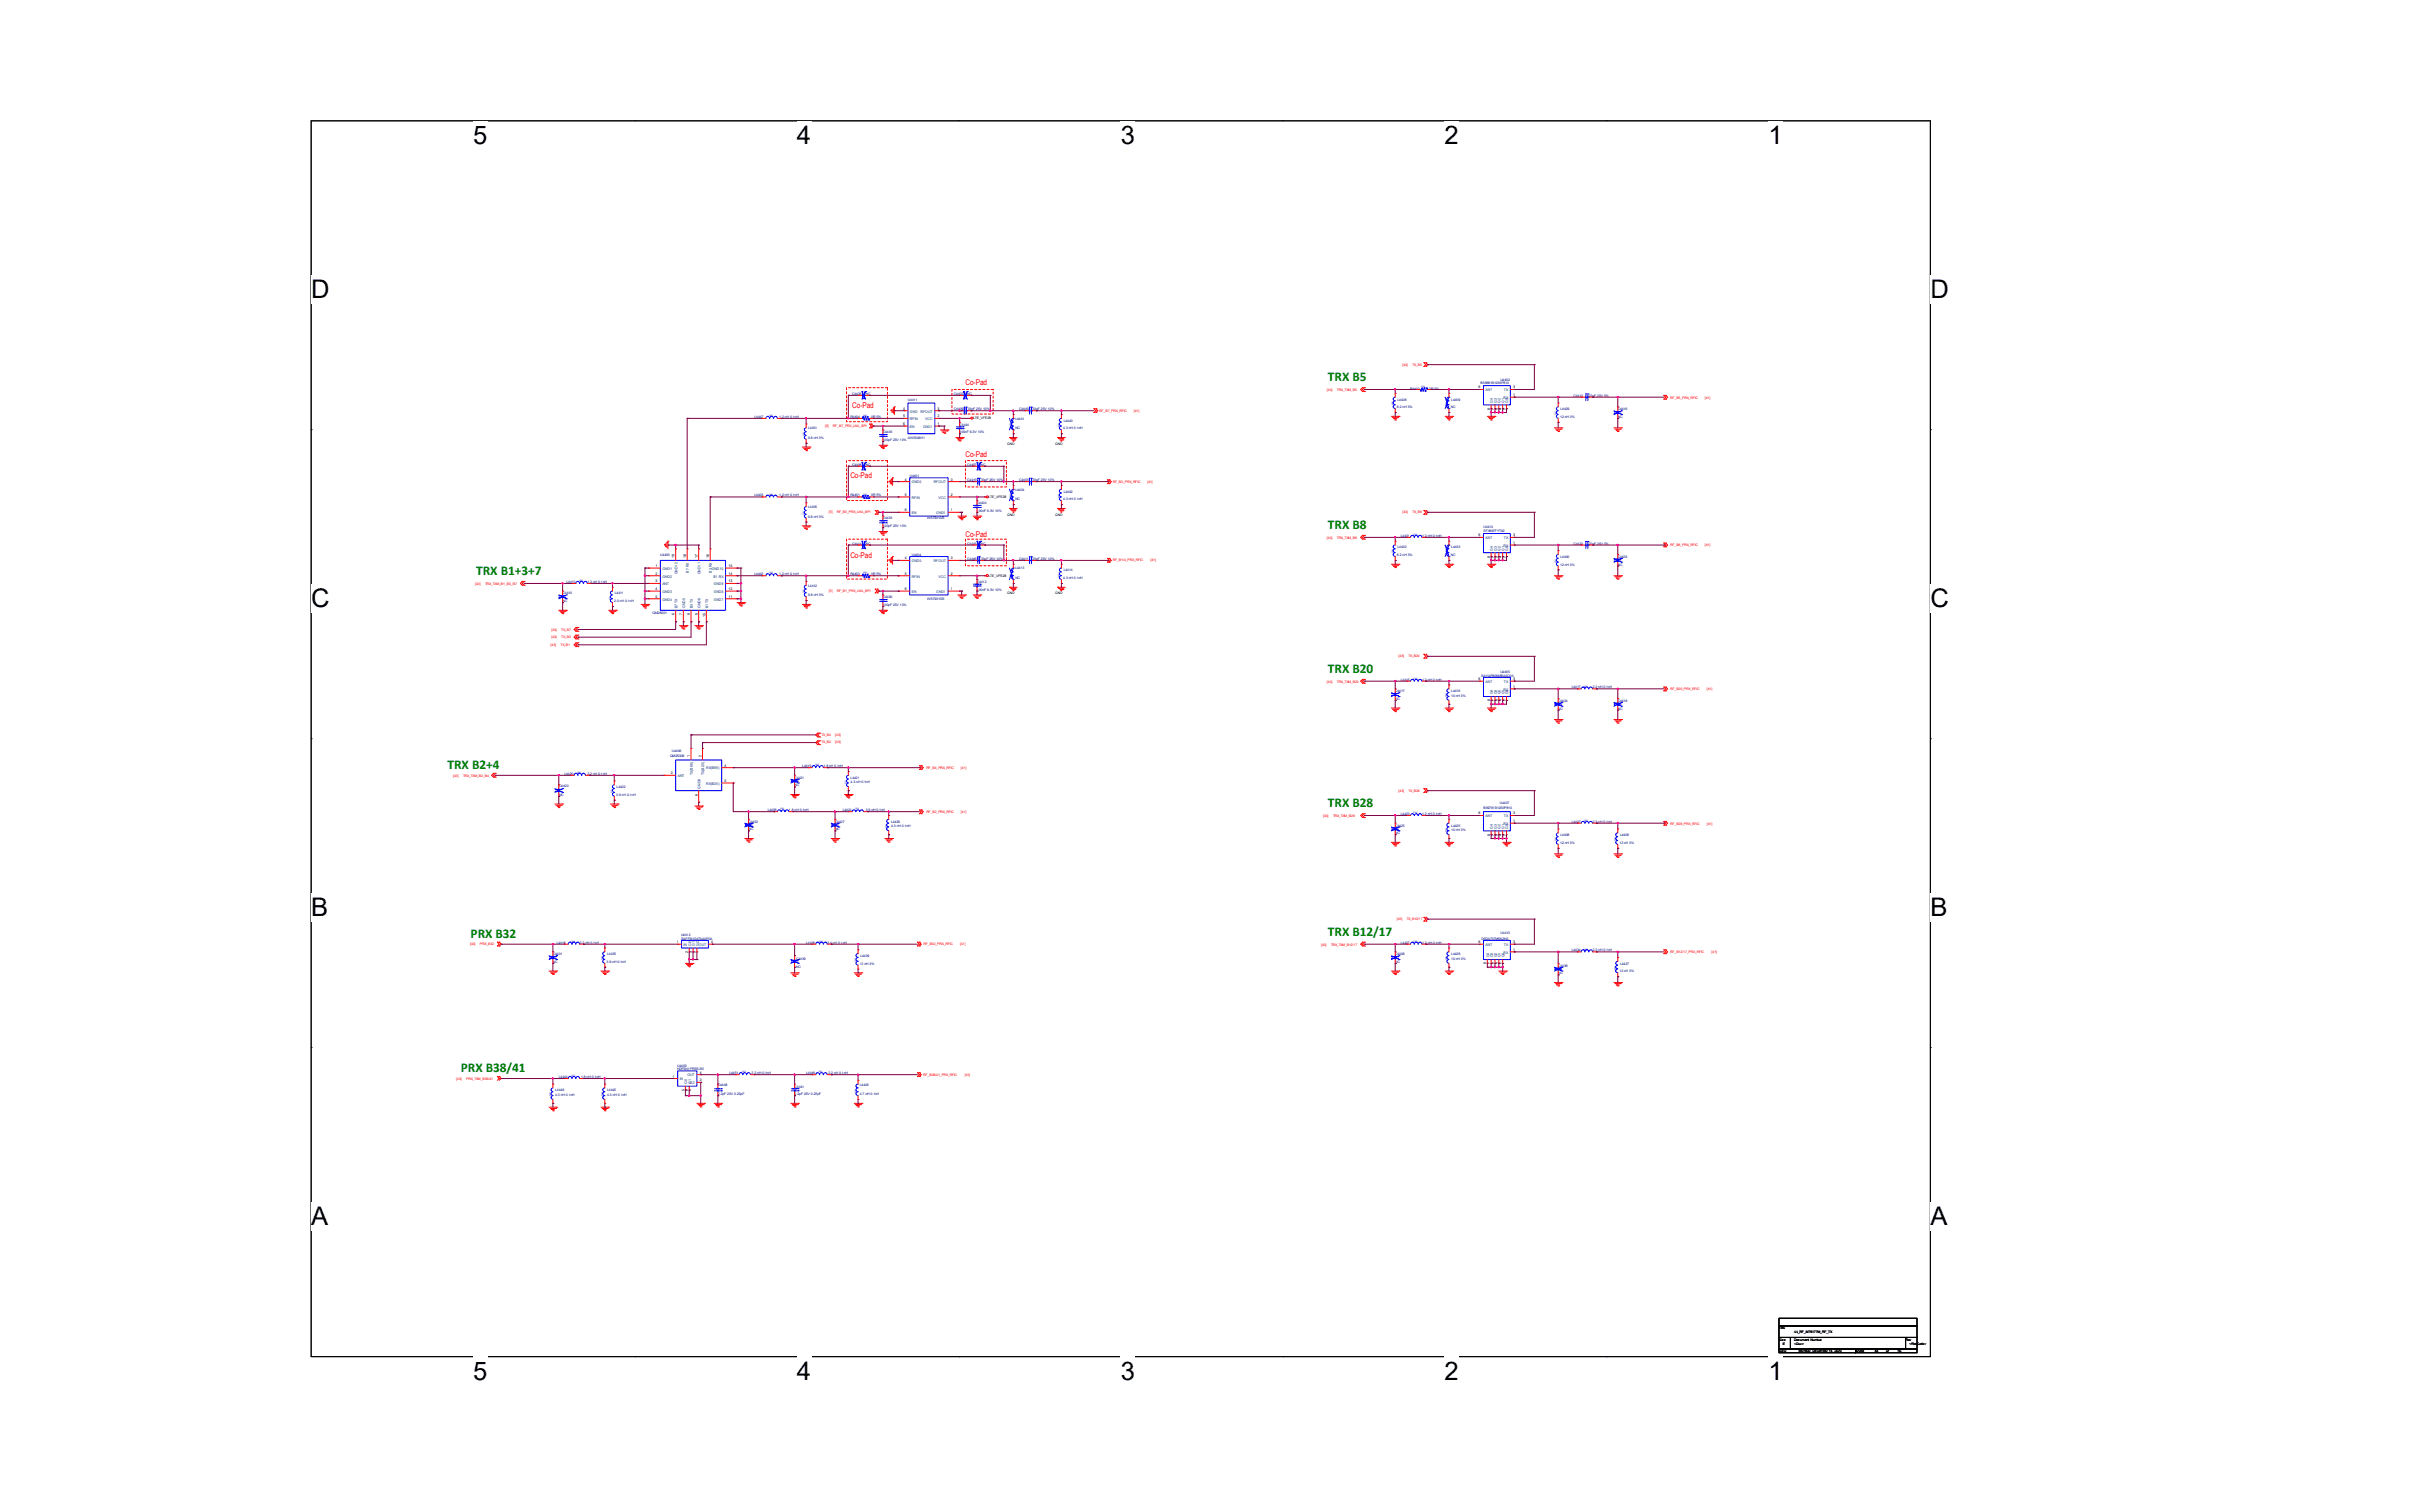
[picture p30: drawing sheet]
<svg xmlns="http://www.w3.org/2000/svg" width="400mm" height="250mm" viewBox="0 0 400 250" stroke-linecap="round" stroke-linejoin="round" font-family="sans-serif">
<defs><g id="words">
<g font-size="4.2">
<text x="78.3" y="23.8">5</text>
<text x="131.9" y="23.8">4</text>
<text x="185.5" y="23.8">3</text>
<text x="239.1" y="23.8">2</text>
<text x="292.7" y="23.8">1</text>
<text x="51.5" y="49.3">D</text>
<text x="319.5" y="49.3">D</text>
<text x="51.5" y="100.4">C</text>
<text x="319.5" y="100.4">C</text>
<text x="51.5" y="151.6">B</text>
<text x="319.5" y="151.6">B</text>
<text x="51.5" y="202.7">A</text>
<text x="319.5" y="202.7">A</text>
<text x="78.3" y="228.3">5</text>
<text x="131.9" y="228.3">4</text>
<text x="185.5" y="228.3">3</text>
<text x="239.1" y="228.3">2</text>
<text x="292.7" y="228.3">1</text>
</g>
<g font-size="2.2" fill="#008000">
<text x="219.8" y="63.1">TRX B5</text>
<text x="219.8" y="87.5">TRX B8</text>
<text x="78.8" y="95.1">TRX B1+3+7</text>
<text x="219.8" y="111.3">TRX B20</text>
<text x="74.1" y="127.2">TRX B2+4</text>
<text x="219.8" y="133.6">TRX B28</text>
<text x="77.9" y="155.2">PRX B32</text>
<text x="219.8" y="154.8">TRX B12/17</text>
<text x="76.3" y="177.4">PRX B38/41</text>
</g>
<g font-size="1.3" fill="#f00">
<text x="159.8" y="63.8">Co-Pad</text>
<text x="141" y="67.6">Co-Pad</text>
<text x="159.8" y="75.5">Co-Pad</text>
<text x="140.7" y="79">Co-Pad</text>
<text x="159.8" y="88.9">Co-Pad</text>
<text x="140.7" y="92.3">Co-Pad</text>
</g>
<g font-size=".6" fill="#000080">
<text x="141" y="65.3">C4435</text>
<text x="143.3" y="65.3">NC</text>
<text x="157.9" y="65.3">C4402</text>
<text x="160.1" y="65.3">NC</text>
<text x="233.4" y="64.4">R4402</text>
<text x="236.5" y="64.4">0R 5%</text>
<text x="245" y="63.6">B39881B1263P810</text>
<text x="248.3" y="63">U4402</text>
<text x="260.4" y="65.6">C4413</text>
<text x="262.9" y="65.6">22pF 25V 5%</text>
<text x="124.9" y="69.1">L4447</text>
<text x="129" y="69.1">1.2 nH 0.1nH</text>
<text x="133.7" y="71">L4401</text>
<text x="140.7" y="69.1">R4404</text>
<text x="144.2" y="69.1">0R 5%</text>
<text x="146.1" y="71.7">C4445</text>
<text x="150.3" y="66.3">U4411</text>
<text x="157.9" y="67.9">C4409</text>
<text x="158.8" y="70.4">C4444</text>
<text x="158.8" y="71.7">100nF 6.3V 10%</text>
<text x="160.2" y="67.9">33pF 25V 10%</text>
<text x="168" y="69.4">L4441</text>
<text x="168" y="71">NC</text>
<text x="168.7" y="67.9">C4449</text>
<text x="170.9" y="67.9">33pF 25V 10%</text>
<text x="176" y="71">4.3 nH 0.1nH</text>
<text x="176" y="69.8">L4440</text>
<text x="231.2" y="67.5">8.2 nH 3%</text>
<text x="231.3" y="66.3">L4408</text>
<text x="240.1" y="67.5">NC</text>
<text x="240.2" y="66.3">L4409</text>
<text x="258.2" y="69.1">12 nH 3%</text>
<text x="258.2" y="67.9">L4429</text>
<text x="267.7" y="67.9">C4416</text>
<text x="267.7" y="69.1">NC</text>
<text x="133.7" y="72.6">6.8 nH 3%</text>
<text x="141" y="77.1">C4406</text>
<text x="143.3" y="77.1">NC</text>
<text x="146.1" y="73">100pF 25V 10%</text>
<text x="150.3" y="72.7">AW5008H1</text>
<text x="160.1" y="77.1">C4407</text>
<text x="162.3" y="77.1">NC</text>
<text x="124.9" y="82.1">L4403</text>
<text x="129" y="82.1">1.2 nH 0.1nH</text>
<text x="140.7" y="82.1">R4401</text>
<text x="144.2" y="82.1">0R 5%</text>
<text x="150.6" y="79">U4401</text>
<text x="160.1" y="79.6">C4419</text>
<text x="161.7" y="83.4">C4404</text>
<text x="162.4" y="79.6">33pF 25V 10%</text>
<text x="168" y="81.2">L4404</text>
<text x="168" y="82.8">NC</text>
<text x="168.7" y="79.6">C4403</text>
<text x="170.9" y="79.6">33pF 25V 10%</text>
<text x="176" y="82.8">4.3 nH 0.1nH</text>
<text x="176" y="81.5">L4402</text>
<text x="133.7" y="84">L4405</text>
<text x="133.7" y="85.7">6.8 nH 3%</text>
<text x="146.1" y="86">C4433</text>
<text x="146.1" y="87.2">100pF 25V 10%</text>
<text x="153.4" y="86">WS7931DB</text>
<text x="161.7" y="84.7">100nF 6.3V 10%</text>
<text x="231.8" y="88.8">L4431</text>
<text x="235.3" y="88.8">1.2 nH 0.1nH</text>
<text x="245.5" y="87.3">U4410</text>
<text x="245.5" y="88.1">SFX897FYT02</text>
<text x="109.3" y="92">U4403</text>
<text x="124.9" y="95.2">L4442</text>
<text x="129" y="95.2">1.2 nH 0.1nH</text>
<text x="140.7" y="95.2">R4403</text>
<text x="141" y="90.1">C4414</text>
<text x="143.3" y="90.1">NC</text>
<text x="144.2" y="95.2">0R 5%</text>
<text x="150.9" y="92">U4404</text>
<text x="160.1" y="90.1">C4415</text>
<text x="160.1" y="92.6">C4446</text>
<text x="162.3" y="90.1">NC</text>
<text x="162.4" y="92.6">33pF 25V 10%</text>
<text x="168" y="94.2">L4413</text>
<text x="168" y="95.8">NC</text>
<text x="168.7" y="92.6">C4411</text>
<text x="170.9" y="92.6">33pF 25V 10%</text>
<text x="176" y="95.8">4.3 nH 0.1nH</text>
<text x="176" y="94.5">L4414</text>
<text x="231.2" y="92">8.2 nH 3%</text>
<text x="231.3" y="90.7">L4432</text>
<text x="240.1" y="92">NC</text>
<text x="240.2" y="90.7">L4433</text>
<text x="258.2" y="93.6">12 nH 3%</text>
<text x="258.2" y="92.3">L4430</text>
<text x="260.4" y="90.1">C4423</text>
<text x="262.9" y="90.1">22pF 25V 5%</text>
<text x="267.7" y="92.3">C4426</text>
<text x="267.7" y="93.6">NC</text>
<text x="93.1" y="98.4">C4410</text>
<text x="93.1" y="99.6">NC</text>
<text x="93.7" y="96.5">L4410</text>
<text x="97.2" y="96.5">1.2 nH 0.1nH</text>
<text x="101.7" y="99.6">2.0 nH 0.1nH</text>
<text x="101.7" y="98.4">L4411</text>
<text x="108" y="101.5">QM26001</text>
<text x="133.7" y="97.1">L4412</text>
<text x="133.7" y="98.7">6.8 nH 3%</text>
<text x="146.1" y="99">C4430</text>
<text x="146.1" y="100.3">100pF 25V 10%</text>
<text x="153.4" y="99.3">WS7931DB</text>
<text x="161.7" y="96.5">C4412</text>
<text x="161.7" y="97.7">100nF 6.3V 10%</text>
<text x="231.8" y="112.6">L4415</text>
<text x="235.3" y="112.6">1.2 nH 0.1nH</text>
<text x="245.1" y="112">SAYAP806MBA0C0A</text>
<text x="248.3" y="111.4">U4405</text>
<text x="260.1" y="113.9">L4417</text>
<text x="263.6" y="113.9">2.2 nH 0.1nH</text>
<text x="230.9" y="114.5">C4417</text>
<text x="230.9" y="115.8">NC</text>
<text x="240.2" y="114.5">L4416</text>
<text x="240.2" y="115.3">10 nH 3%</text>
<text x="257.9" y="116.1">C4434</text>
<text x="257.9" y="117.4">NC</text>
<text x="267.7" y="116.1">C4418</text>
<text x="267.7" y="117.4">NC</text>
<text x="110.9" y="125.3">QM25008</text>
<text x="111.2" y="124.4">U4406</text>
<text x="92.5" y="130.1">C4420</text>
<text x="92.5" y="131.8">NC</text>
<text x="93.4" y="128.2">L4420</text>
<text x="97.2" y="128.2">2.2 nH 0.1nH</text>
<text x="102" y="131.7">3.9 nH 0.1nH</text>
<text x="102" y="130.4">L4422</text>
<text x="131.5" y="128.8">C4421</text>
<text x="131.5" y="130.1">NC</text>
<text x="132.8" y="126.9">L4419</text>
<text x="136.3" y="126.9">1.8 nH 0.1nH</text>
<text x="140.8" y="128.8">L4421</text>
<text x="140.8" y="129.6">4.3 nH 0.1nH</text>
<text x="123.9" y="136.1">C4452</text>
<text x="123.9" y="137.4">NC</text>
<text x="127.1" y="134.2">L4456</text>
<text x="130.6" y="134.2">1.8 nH 0.1nH</text>
<text x="138.2" y="136.1">C4427</text>
<text x="138.2" y="137.4">NC</text>
<text x="139.5" y="134.2">L4424</text>
<text x="143.3" y="134.2">3.9 nH 0.1nH</text>
<text x="147.5" y="136.1">L4426</text>
<text x="147.5" y="136.9">4.3 nH 0.1nH</text>
<text x="230.9" y="136.8">C4425</text>
<text x="231.8" y="134.8">L4423</text>
<text x="235.3" y="134.8">1.2 nH 0.1nH</text>
<text x="240.2" y="136.8">L4425</text>
<text x="240.2" y="137.5">10 nH 3%</text>
<text x="245.5" y="133.9">B39781B1250P810</text>
<text x="248.2" y="132.9">U4407</text>
<text x="260.1" y="136.1">L4407</text>
<text x="263.6" y="136.1">2.2 nH 0.1nH</text>
<text x="230.9" y="138">NC</text>
<text x="258.2" y="139.6">12 nH 3%</text>
<text x="258.2" y="138.4">L4438</text>
<text x="268" y="139.6">12 nH 3%</text>
<text x="268.1" y="138.4">L4406</text>
<text x="112.7" y="154.9">U4412</text>
<text x="112.7" y="155.5">SAFFB1G47AA0F0A</text>
<text x="245.2" y="155.5">D5DA737M5K2H2</text>
<text x="248.3" y="154.5">U4413</text>
<text x="91.5" y="158">C4401</text>
<text x="91.5" y="159.3">NC</text>
<text x="92.1" y="156.1">L4418</text>
<text x="95.9" y="156.1">2.2 nH 0.1nH</text>
<text x="100.4" y="159.3">3.9 nH 0.1nH</text>
<text x="100.5" y="158">L4435</text>
<text x="131.8" y="158.9">C4439</text>
<text x="131.8" y="160.1">NC</text>
<text x="133.4" y="156.1">L4436</text>
<text x="136.9" y="156.1">2.4 nH 0.1nH</text>
<text x="142.3" y="159.6">12 nH 3%</text>
<text x="142.4" y="158.3">L4439</text>
<text x="230.9" y="158">C4408</text>
<text x="230.9" y="159.3">NC</text>
<text x="231.8" y="156.1">L4427</text>
<text x="235.3" y="156.1">1.2 nH 0.1nH</text>
<text x="240.2" y="158">L4428</text>
<text x="240.2" y="158.8">10 nH 3%</text>
<text x="257.9" y="160">C4438</text>
<text x="257.9" y="161.2">NC</text>
<text x="260.1" y="157.4">L4434</text>
<text x="263.6" y="157.4">2.2 nH 0.1nH</text>
<text x="268" y="160.9">12 nH 3%</text>
<text x="268.1" y="159.6">L4437</text>
<text x="92.5" y="178.4">L4444</text>
<text x="96.2" y="178.4">1.8 nH 0.1nH</text>
<text x="112.1" y="176.5">U4409</text>
<text x="112.1" y="177.1">HDFB41PRSS-B5</text>
<text x="118.8" y="179.6">C4448</text>
<text x="120.7" y="177.7">L4451</text>
<text x="124.4" y="177.8">2.2 nH 0.1nH</text>
<text x="131.5" y="179.9">C4441</text>
<text x="133.4" y="177.7">L4448</text>
<text x="137.1" y="177.8">2.2 nH 0.1nH</text>
<text x="142.3" y="179.6">L4449</text>
<text x="91.9" y="180.6">L4446</text>
<text x="91.9" y="181.3">4.3 nH 0.1nH</text>
<text x="100.5" y="180.6">L4445</text>
<text x="100.5" y="181.3">4.3 nH 0.1nH</text>
<text x="118.8" y="181.2">2.2pF 25V 0.25pF</text>
<text x="131.5" y="181.2">2.2pF 25V 0.25pF</text>
<text x="142.3" y="181.2">4.7 nH 0.1nH</text>
</g>
<g font-size=".6" fill="#f00">
<text x="219.6" y="64.7">[43]</text>
<text x="221.2" y="64.7">TRX_TXM_B5</text>
<text x="232.1" y="60.5">[43]</text>
<text x="233.7" y="60.5">TX_B5</text>
<text x="276.4" y="66">RF_B5_PRX_RFIC</text>
<text x="282.1" y="66">[41]</text>
<text x="136.5" y="70.7">[5]</text>
<text x="137.9" y="70.7">RF_B7_PRX_LNA_BPI</text>
<text x="181.9" y="68.1">RF_B7_PRX_RFIC</text>
<text x="187.6" y="68.1">[41]</text>
<text x="184.2" y="79.9">RF_B3_PRX_RFIC</text>
<text x="189.9" y="79.9">[41]</text>
<text x="137.2" y="84.9">[5]</text>
<text x="138.5" y="84.9">RF_B3_PRX_LNA_BPI</text>
<text x="219.6" y="89.1">[43]</text>
<text x="221.2" y="89.1">TRX_TXM_B8</text>
<text x="232.1" y="84.9">[43]</text>
<text x="233.7" y="84.9">TX_B8</text>
<text x="184.2" y="92.9">RF_B1/4_PRX_RFIC</text>
<text x="190.4" y="92.9">[41]</text>
<text x="276.4" y="90.4">RF_B8_PRX_RFIC</text>
<text x="282.1" y="90.4">[41]</text>
<text x="78.6" y="96.7">[43]</text>
<text x="80.3" y="96.7">TRX_TXM_B1_B3_B7</text>
<text x="137.2" y="98">[5]</text>
<text x="138.5" y="98">RF_B1_PRX_LNA_BPI</text>
<text x="91.1" y="106.9">[43]</text>
<text x="91.2" y="104.4">[43]</text>
<text x="91.2" y="105.6">[43]</text>
<text x="92.8" y="106.9">TX_B1</text>
<text x="92.9" y="104.4">TX_B7</text>
<text x="92.9" y="105.6">TX_B3</text>
<text x="219.6" y="113">[43]</text>
<text x="221.2" y="113">TRX_TXM_B20</text>
<text x="231.4" y="108.8">[43]</text>
<text x="233.1" y="108.8">TX_B20</text>
<text x="276.4" y="114.2">RF_B20_PRX_RFIC</text>
<text x="282.5" y="114.2">[41]</text>
<text x="135.9" y="123">TX_B2</text>
<text x="135.9" y="121.7">TX_B4</text>
<text x="138.2" y="123">[43]</text>
<text x="138.2" y="121.7">[43]</text>
<text x="75" y="128.5">[43]</text>
<text x="76.6" y="128.5">TRX_TXM_B2_B4</text>
<text x="153.3" y="127.2">RF_B4_PRX_RFIC</text>
<text x="159" y="127.2">[41]</text>
<text x="231.4" y="131">[43]</text>
<text x="233.1" y="131">TX_B28</text>
<text x="153.3" y="134.6">RF_B2_PRX_RFIC</text>
<text x="159" y="134.6">[41]</text>
<text x="219" y="135.2">[43]</text>
<text x="220.6" y="135.2">TRX_TXM_B28</text>
<text x="276.4" y="136.5">RF_B28_PRX_RFIC</text>
<text x="282.5" y="136.5">[41]</text>
<text x="231.2" y="152.2">[43]</text>
<text x="232.8" y="152.2">TX_B12/17</text>
<text x="77.8" y="156.4">[43]</text>
<text x="79.4" y="156.4">PRX_B32</text>
<text x="152.8" y="156.4">RF_B32_PRX_RFIC</text>
<text x="158.9" y="156.4">[41]</text>
<text x="218.6" y="156.4">[43]</text>
<text x="220.3" y="156.4">TRX_TXM_B12/17</text>
<text x="276.4" y="157.7">RF_B12/17_PRX_RFIC</text>
<text x="283.3" y="157.7">[41]</text>
<text x="75.5" y="178.8">[43]</text>
<text x="77.1" y="178.8">PRX_TXM_B38/41</text>
<text x="152.8" y="178">RF_B38/41_PRX_RFIC</text>
<text x="159.7" y="178">[41]</text>
</g>
<g font-size=".6">
<text x="244.7" y="64.3">6</text>
<text x="250.4" y="65.5">1</text>
<text x="250.4" y="64.3">3</text>
<text x="149.5" y="69.1">5</text>
<text x="149.5" y="70.3">6</text>
<text x="149.5" y="67.8">4</text>
<text x="155.2" y="70.3">1</text>
<text x="155.2" y="69.1">2</text>
<text x="155.2" y="67.8">3</text>
<text x="161.1" y="69.4">LTE_VFE28</text>
<text x="246.6" y="67.8" transform="rotate(-90 246.6 67.8)">8</text>
<text x="247.2" y="67.8" transform="rotate(-90 247.2 67.8)">7</text>
<text x="247.9" y="67.8" transform="rotate(-90 247.9 67.8)">5</text>
<text x="248.5" y="67.8" transform="rotate(-90 248.5 67.8)">4</text>
<text x="249.2" y="67.8" transform="rotate(-90 249.2 67.8)">2</text>
<text x="166.7" y="73.6">GND</text>
<text x="174.6" y="73.6">GND</text>
<text x="149.7" y="82.1">5</text>
<text x="149.7" y="79.5">4</text>
<text x="157.4" y="82.1">2</text>
<text x="157.4" y="79.5">3</text>
<text x="163.6" y="82.4">LTE_VFE28</text>
<text x="149.7" y="84.6">6</text>
<text x="157.4" y="84.6">1</text>
<text x="166.7" y="85.3">GND</text>
<text x="174.6" y="85.3">GND</text>
<text x="244.7" y="88.7">6</text>
<text x="250.4" y="88.7">3</text>
<text x="108.5" y="93.8">1</text>
<text x="108.5" y="95.1">2</text>
<text x="111.7" y="92.3" transform="rotate(-90 111.7 92.3)">19</text>
<text x="113.6" y="92.3" transform="rotate(-90 113.6 92.3)">18</text>
<text x="115.5" y="92.3" transform="rotate(-90 115.5 92.3)">17</text>
<text x="117.4" y="92.3" transform="rotate(-90 117.4 92.3)">16</text>
<text x="120.5" y="95.1">14</text>
<text x="120.5" y="93.8">15</text>
<text x="149.7" y="95.1">5</text>
<text x="149.7" y="92.6">4</text>
<text x="157.4" y="95.1">2</text>
<text x="157.4" y="92.6">3</text>
<text x="163.6" y="95.4">LTE_VFE28</text>
<text x="246.6" y="92.3" transform="rotate(-90 246.6 92.3)">8</text>
<text x="247.2" y="92.3" transform="rotate(-90 247.2 92.3)">7</text>
<text x="247.9" y="92.3" transform="rotate(-90 247.9 92.3)">5</text>
<text x="248.5" y="92.3" transform="rotate(-90 248.5 92.3)">4</text>
<text x="249.2" y="92.3" transform="rotate(-90 249.2 92.3)">2</text>
<text x="250.4" y="90">1</text>
<text x="108.5" y="96.4">3</text>
<text x="108.5" y="97.6">4</text>
<text x="108.5" y="98.9">5</text>
<text x="111.7" y="101.8" transform="rotate(-90 111.7 101.8)">6</text>
<text x="112.9" y="101.8" transform="rotate(-90 112.9 101.8)">7</text>
<text x="114.2" y="101.8" transform="rotate(-90 114.2 101.8)">8</text>
<text x="115.5" y="101.8" transform="rotate(-90 115.5 101.8)">9</text>
<text x="120.5" y="98.9">11</text>
<text x="120.5" y="97.6">12</text>
<text x="120.5" y="96.4">13</text>
<text x="149.7" y="97.6">6</text>
<text x="157.4" y="97.6">1</text>
<text x="166.7" y="98.4">GND</text>
<text x="174.6" y="98.4">GND</text>
<text x="116.7" y="102.1" transform="rotate(-90 116.7 102.1)">10</text>
<text x="244.7" y="112.5">6</text>
<text x="250.4" y="113.8">1</text>
<text x="250.4" y="112.5">3</text>
<text x="246.6" y="116" transform="rotate(-90 246.6 116)">8</text>
<text x="247.2" y="116" transform="rotate(-90 247.2 116)">7</text>
<text x="247.9" y="116" transform="rotate(-90 247.9 116)">5</text>
<text x="248.5" y="116" transform="rotate(-90 248.5 116)">4</text>
<text x="249.2" y="116" transform="rotate(-90 249.2 116)">2</text>
<text x="114.2" y="125.3" transform="rotate(-90 114.2 125.3)">1</text>
<text x="116.1" y="125.3" transform="rotate(-90 116.1 125.3)">2</text>
<text x="111" y="128.1">3</text>
<text x="115.5" y="131.6" transform="rotate(-90 115.5 131.6)">6</text>
<text x="119.9" y="129.4">5</text>
<text x="119.9" y="126.8">4</text>
<text x="244.7" y="134.8">6</text>
<text x="250.4" y="136">1</text>
<text x="250.4" y="134.8">3</text>
<text x="246.6" y="138.3" transform="rotate(-90 246.6 138.3)">8</text>
<text x="247.2" y="138.3" transform="rotate(-90 247.2 138.3)">7</text>
<text x="247.9" y="138.3" transform="rotate(-90 247.9 138.3)">5</text>
<text x="248.5" y="138.3" transform="rotate(-90 248.5 138.3)">4</text>
<text x="249.2" y="138.3" transform="rotate(-90 249.2 138.3)">2</text>
<text x="112" y="156.1">1</text>
<text x="113.9" y="157.7" transform="rotate(-90 113.9 157.7)">2</text>
<text x="114.5" y="157.7" transform="rotate(-90 114.5 157.7)">3</text>
<text x="115.2" y="157.7" transform="rotate(-90 115.2 157.7)">5</text>
<text x="117.7" y="156.1">4</text>
<text x="244.7" y="156.1">6</text>
<text x="246" y="159.6" transform="rotate(-90 246 159.6)">8</text>
<text x="246.6" y="159.6" transform="rotate(-90 246.6 159.6)">7</text>
<text x="247.2" y="159.6" transform="rotate(-90 247.2 159.6)">5</text>
<text x="247.9" y="159.6" transform="rotate(-90 247.9 159.6)">4</text>
<text x="248.5" y="159.6" transform="rotate(-90 248.5 159.6)">2</text>
<text x="250.4" y="157.3">1</text>
<text x="250.4" y="156.1">3</text>
<text x="111.4" y="178.3">1</text>
<text x="115.8" y="178.9">3</text>
<text x="115.8" y="177.6">4</text>
<text x="113.3" y="180.5" transform="rotate(-90 113.3 180.5)">5</text>
<text x="113.9" y="180.5" transform="rotate(-90 113.9 180.5)">2</text>
<text x="294.4" y="219.9">Title</text>
<text x="294.4" y="221.8">Size</text>
<text x="296.9" y="221.8">Document Number</text>
<text x="296.9" y="220.6">44_RF_MT6177M_RF_TX</text>
<text x="315.4" y="221.8">Rev</text>
<text x="294.4" y="223.8">Date:</text>
<text x="295" y="222.5">E</text>
<text x="296.9" y="222.5">&lt;Doc&gt;</text>
<text x="297.7" y="223.8">Monday, December 14, 2020</text>
<text x="307.1" y="223.8">Sheet</text>
<text x="310.3" y="223.8">44</text>
<text x="312.2" y="223.8">of</text>
<text x="314.1" y="223.8">55</text>
<text x="316" y="222.5">&lt;RevCode&gt;</text>
</g>
<g font-size=".6" fill="#004080">
<text x="245.8" y="64.7">ANT</text>
<text x="248.9" y="64.7">TX</text>
<text x="150.6" y="69.5">RFIN</text>
<text x="150.6" y="70.8">EN</text>
<text x="150.6" y="68.3">GND</text>
<text x="152.3" y="68.3">RFOUT</text>
<text x="152.8" y="70.8">GND1</text>
<text x="153.1" y="69.5">VCC</text>
<text x="247.1" y="66.6" transform="rotate(-90 247.1 66.6)">G4</text>
<text x="247.7" y="66.6" transform="rotate(-90 247.7 66.6)">G3</text>
<text x="248.3" y="66.6" transform="rotate(-90 248.3 66.6)">G2</text>
<text x="248.8" y="66">RX</text>
<text x="249" y="66.6" transform="rotate(-90 249 66.6)">G1</text>
<text x="249.6" y="66.6" transform="rotate(-90 249.6 66.6)">G0</text>
<text x="150.9" y="82.5">RFIN</text>
<text x="150.9" y="80">GND0</text>
<text x="154.5" y="80">RFOUT</text>
<text x="155.3" y="82.5">VCC</text>
<text x="150.9" y="85.1">EN</text>
<text x="155" y="85.1">GND1</text>
<text x="245.8" y="89.2">ANT</text>
<text x="248.9" y="89.2">TX</text>
<text x="109.6" y="94.3">GND1</text>
<text x="109.6" y="95.6">GND2</text>
<text x="112.1" y="95" transform="rotate(-90 112.1 95)">GND12</text>
<text x="114" y="94.8" transform="rotate(-90 114 94.8)">B7 RX</text>
<text x="115.9" y="95" transform="rotate(-90 115.9 95)">GND11</text>
<text x="117.8" y="94.3">GND10</text>
<text x="117.8" y="94.8" transform="rotate(-90 117.8 94.8)">B3 RX</text>
<text x="118.1" y="95.6">B1 RX</text>
<text x="150.9" y="95.6">RFIN</text>
<text x="150.9" y="93">GND0</text>
<text x="154.5" y="93">RFOUT</text>
<text x="155.3" y="95.6">VCC</text>
<text x="247.1" y="91.1" transform="rotate(-90 247.1 91.1)">G4</text>
<text x="247.7" y="91.1" transform="rotate(-90 247.7 91.1)">G3</text>
<text x="248.3" y="91.1" transform="rotate(-90 248.3 91.1)">G2</text>
<text x="248.8" y="90.5">RX</text>
<text x="249" y="91.1" transform="rotate(-90 249 91.1)">G1</text>
<text x="249.6" y="91.1" transform="rotate(-90 249.6 91.1)">G0</text>
<text x="109.6" y="96.8">ANT</text>
<text x="109.6" y="98.1">GND3</text>
<text x="109.6" y="99.4">GND4</text>
<text x="112.1" y="100.6" transform="rotate(-90 112.1 100.6)">B7 TX</text>
<text x="113.4" y="100.6" transform="rotate(-90 113.4 100.6)">GND5</text>
<text x="114.7" y="100.6" transform="rotate(-90 114.7 100.6)">B3 TX</text>
<text x="115.9" y="100.6" transform="rotate(-90 115.9 100.6)">GND6</text>
<text x="117.2" y="100.6" transform="rotate(-90 117.2 100.6)">B1 TX</text>
<text x="118.1" y="99.4">GND7</text>
<text x="118.1" y="98.1">GND8</text>
<text x="118.1" y="96.8">GND9</text>
<text x="150.9" y="98.1">EN</text>
<text x="155" y="98.1">GND1</text>
<text x="245.8" y="113">ANT</text>
<text x="248.9" y="113">TX</text>
<text x="247.1" y="114.9" transform="rotate(-90 247.1 114.9)">G4</text>
<text x="247.7" y="114.9" transform="rotate(-90 247.7 114.9)">G3</text>
<text x="248.3" y="114.9" transform="rotate(-90 248.3 114.9)">G2</text>
<text x="248.8" y="114.3">RX</text>
<text x="249" y="114.9" transform="rotate(-90 249 114.9)">G1</text>
<text x="249.6" y="114.9" transform="rotate(-90 249.6 114.9)">G0</text>
<text x="112.2" y="128.6">ANT</text>
<text x="114.7" y="128.3" transform="rotate(-90 114.7 128.3)">TX(B66)</text>
<text x="115.9" y="130.5" transform="rotate(-90 115.9 130.5)">GND6</text>
<text x="116.6" y="128.3" transform="rotate(-90 116.6 128.3)">TX(B25)</text>
<text x="116.9" y="129.8">RX(B25)</text>
<text x="116.9" y="127.3">RX(B66)</text>
<text x="245.8" y="135.2">ANT</text>
<text x="247.1" y="137.1" transform="rotate(-90 247.1 137.1)">G4</text>
<text x="247.7" y="137.1" transform="rotate(-90 247.7 137.1)">G3</text>
<text x="248.3" y="137.1" transform="rotate(-90 248.3 137.1)">G2</text>
<text x="248.8" y="136.5">RX</text>
<text x="248.9" y="135.2">TX</text>
<text x="249" y="137.1" transform="rotate(-90 249 137.1)">G1</text>
<text x="249.6" y="137.1" transform="rotate(-90 249.6 137.1)">G0</text>
<text x="113.1" y="156.5">IN</text>
<text x="114.4" y="156.5" transform="rotate(-90 114.4 156.5)">G0</text>
<text x="115" y="156.5" transform="rotate(-90 115 156.5)">G1</text>
<text x="115.6" y="156.5" transform="rotate(-90 115.6 156.5)">G2</text>
<text x="115.7" y="156.5">OUT</text>
<text x="245.8" y="156.5">ANT</text>
<text x="246.4" y="158.4" transform="rotate(-90 246.4 158.4)">G4</text>
<text x="247.1" y="158.4" transform="rotate(-90 247.1 158.4)">G3</text>
<text x="247.7" y="158.4" transform="rotate(-90 247.7 158.4)">G2</text>
<text x="248.3" y="158.4" transform="rotate(-90 248.3 158.4)">G1</text>
<text x="248.8" y="157.8">RX</text>
<text x="248.9" y="156.5">TX</text>
<text x="249" y="158.4" transform="rotate(-90 249 158.4)">G0</text>
<text x="112.5" y="178.7">IN</text>
<text x="113.7" y="179.4" transform="rotate(-90 113.7 179.4)">G0</text>
<text x="113.8" y="178.1">OUT</text>
<text x="114.2" y="179.4">G2</text>
<text x="114.4" y="179.4" transform="rotate(-90 114.4 179.4)">G1</text>
</g>
<g font-size=".3" fill="#00f">
<text x="143" y="65.9" transform="rotate(-90 143 65.9)">0201</text>
<text x="159.8" y="65.9" transform="rotate(-90 159.8 65.9)">0201</text>
<text x="235.2" y="64.1">0201</text>
<text x="127.3" y="68.8">0201</text>
<text x="142.9" y="68.8">0201</text>
<text x="158.5" y="70.8">0201</text>
<text x="159.8" y="68.3" transform="rotate(-90 159.8 68.3)">0201</text>
<text x="167.4" y="70.6" transform="rotate(-90 167.4 70.6)">0201</text>
<text x="170.6" y="68.3" transform="rotate(-90 170.6 68.3)">0201</text>
<text x="175.3" y="70.6" transform="rotate(-90 175.3 70.6)">0201</text>
<text x="230.6" y="67.1" transform="rotate(-90 230.6 67.1)">0201</text>
<text x="239.5" y="67.1" transform="rotate(-90 239.5 67.1)">0201</text>
<text x="257.5" y="68.7" transform="rotate(-90 257.5 68.7)">0201</text>
<text x="262.7" y="66.1" transform="rotate(-90 262.7 66.1)">0201</text>
<text x="267.2" y="68.3">0201</text>
<text x="133.1" y="72.1" transform="rotate(-90 133.1 72.1)">0201</text>
<text x="143" y="77.7" transform="rotate(-90 143 77.7)">0201</text>
<text x="145.8" y="72.1">0201</text>
<text x="162" y="77.7" transform="rotate(-90 162 77.7)">0201</text>
<text x="127.3" y="81.8">0201</text>
<text x="142.9" y="81.8">0201</text>
<text x="161.3" y="83.8">0201</text>
<text x="162" y="80" transform="rotate(-90 162 80)">0201</text>
<text x="167.4" y="82.4" transform="rotate(-90 167.4 82.4)">0201</text>
<text x="170.6" y="80" transform="rotate(-90 170.6 80)">0201</text>
<text x="175.3" y="82.4" transform="rotate(-90 175.3 82.4)">0201</text>
<text x="133.1" y="85.1" transform="rotate(-90 133.1 85.1)">0201</text>
<text x="145.8" y="86.4">0201</text>
<text x="234" y="88.5">0201</text>
<text x="127.3" y="94.9">0201</text>
<text x="142.9" y="94.9">0201</text>
<text x="143" y="90.7" transform="rotate(-90 143 90.7)">0201</text>
<text x="162" y="93" transform="rotate(-90 162 93)">0201</text>
<text x="162" y="90.7" transform="rotate(-90 162 90.7)">0201</text>
<text x="167.4" y="95.4" transform="rotate(-90 167.4 95.4)">0201</text>
<text x="170.6" y="93" transform="rotate(-90 170.6 93)">0201</text>
<text x="175.3" y="95.4" transform="rotate(-90 175.3 95.4)">0201</text>
<text x="230.6" y="91.5" transform="rotate(-90 230.6 91.5)">0201</text>
<text x="239.5" y="91.6" transform="rotate(-90 239.5 91.6)">0201</text>
<text x="257.5" y="93.1" transform="rotate(-90 257.5 93.1)">0201</text>
<text x="262.7" y="90.5" transform="rotate(-90 262.7 90.5)">0201</text>
<text x="267.2" y="92.7">0201</text>
<text x="92.6" y="98.7">0201</text>
<text x="95.9" y="96.1">0201</text>
<text x="101" y="99.2" transform="rotate(-90 101 99.2)">0201</text>
<text x="133.1" y="98.2" transform="rotate(-90 133.1 98.2)">0201</text>
<text x="145.8" y="99.4">0201</text>
<text x="161.3" y="96.8">0201</text>
<text x="234" y="112.3">0201</text>
<text x="262.2" y="113.6">0201</text>
<text x="230.4" y="114.9">0201</text>
<text x="239.5" y="115.4" transform="rotate(-90 239.5 115.4)">0201</text>
<text x="257.4" y="116.5">0201</text>
<text x="267.2" y="116.5">0201</text>
<text x="92" y="130.8">0201</text>
<text x="95.5" y="127.9">0201</text>
<text x="101.3" y="131.2" transform="rotate(-90 101.3 131.2)">0201</text>
<text x="131" y="129.2">0201</text>
<text x="134.9" y="126.6">0201</text>
<text x="140.1" y="129.7" transform="rotate(-90 140.1 129.7)">0201</text>
<text x="123.4" y="136.5">0201</text>
<text x="129.2" y="133.9">0201</text>
<text x="137.7" y="136.5">0201</text>
<text x="141.5" y="133.9">0201</text>
<text x="146.7" y="137" transform="rotate(-90 146.7 137)">0201</text>
<text x="230.4" y="137.2">0201</text>
<text x="234" y="134.5">0201</text>
<text x="239.5" y="137.6" transform="rotate(-90 239.5 137.6)">0201</text>
<text x="262.2" y="135.8">0201</text>
<text x="257.5" y="139.2" transform="rotate(-90 257.5 139.2)">0201</text>
<text x="267.4" y="139.2" transform="rotate(-90 267.4 139.2)">0201</text>
<text x="94.5" y="155.8">0201</text>
<text x="135.6" y="155.8">0201</text>
<text x="234" y="155.8">0201</text>
<text x="91" y="158.4">0201</text>
<text x="99.8" y="158.9" transform="rotate(-90 99.8 158.9)">0201</text>
<text x="131" y="159.1">0201</text>
<text x="141.7" y="159.2" transform="rotate(-90 141.7 159.2)">0201</text>
<text x="230.4" y="158.4">0201</text>
<text x="239.5" y="158.9" transform="rotate(-90 239.5 158.9)">0201</text>
<text x="257.4" y="160.3">0201</text>
<text x="262.2" y="157.1">0201</text>
<text x="267.4" y="160.5" transform="rotate(-90 267.4 160.5)">0201</text>
<text x="94.5" y="178.1">0201</text>
<text x="122.8" y="177.4">0201</text>
<text x="135.5" y="177.4">0201</text>
<text x="91.2" y="181.4" transform="rotate(-90 91.2 181.4)">0201</text>
<text x="99.8" y="181.4" transform="rotate(-90 99.8 181.4)">0201</text>
<text x="118.5" y="180.4">0201</text>
<text x="131.2" y="180.4">0201</text>
<text x="141.7" y="180.8" transform="rotate(-90 141.7 180.8)">0201</text>
</g>
</g></defs>
<path d="M51.5 20h268v204.5h-268z" fill="none" stroke="#000" stroke-width=".17"/>
<g fill="#fff">
<path d="M78.3 20h2.4v4.7h-2.4z"/>
<path d="M78.3 224.5h2.4v4.7h-2.4z"/>
</g>
<path d="M105.1 20h.1M105.1 224.5h.1" fill="none" stroke="#000" stroke-width=".17"/>
<g fill="#fff">
<path d="M131.9 20h2.4v4.7h-2.4z"/>
<path d="M131.9 224.5h2.4v4.7h-2.4z"/>
</g>
<path d="M158.7 20h.1M158.7 224.5h.1" fill="none" stroke="#000" stroke-width=".17"/>
<g fill="#fff">
<path d="M185.5 20h2.4v4.7h-2.4z"/>
<path d="M185.5 224.5h2.4v4.7h-2.4z"/>
</g>
<path d="M212.3 20h.1M212.3 224.5h.1" fill="none" stroke="#000" stroke-width=".17"/>
<g fill="#fff">
<path d="M239.1 20h2.3v4.7h-2.3z"/>
<path d="M239.1 224.5h2.3v4.7h-2.3z"/>
</g>
<path d="M265.9 20h.1M265.9 224.5h.1" fill="none" stroke="#000" stroke-width=".17"/>
<g fill="#fff">
<path d="M292.7 20h2.3v4.7h-2.3z"/>
<path d="M292.7 224.5h2.3v4.7h-2.3z"/>
<path d="M51.5 45.5h3v4.8h-3z"/>
<path d="M319.5 45.5h3v4.8h-3z"/>
<path d="M51.5 96.6h3v4.8h-3z"/>
<path d="M319.5 96.6h3v4.8h-3z"/>
</g>
<path d="M51.5 71.1h.1M319.5 71.1h.1" fill="none" stroke="#000" stroke-width=".17"/>
<g fill="#fff">
<path d="M51.5 147.8h2.8v4.7h-2.8z"/>
<path d="M319.5 147.8h2.8v4.7h-2.8z"/>
</g>
<path d="M51.5 122.2h.1M319.5 122.2h.1" fill="none" stroke="#000" stroke-width=".17"/>
<g fill="#fff">
<path d="M51.5 198.9h2.8v4.7h-2.8z"/>
<path d="M319.4 198.9h2.9v4.7h-2.9z"/>
</g>
<path d="M51.5 173.3h.1M319.5 173.3h.1M294.4 218.1h22.9v1.3h-22.9zM294.4 219.4h22.9v1.9h-22.9zM294.4 221.3h1.9v1.9h-1.9zM294.4 223.2h12.7v.6h-12.7zM296.3 221.3h19.1v1.9h-19.1zM307.1 223.2h10.2v.6h-10.2zM315.4 221.3h1.9v1.9h-1.9z" fill="none" stroke="#000" stroke-width=".17"/>
<path d="M140.1 76.2h6.8v6.6h-6.8zM140.1 64.1h6.8v5.7h-6.8zM157.5 64.4h6.9v4.1h-6.9zM159.8 76.2h6.8v4.4h-6.8zM140.1 89.2h6.8v6.6h-6.8zM159.8 89.2h6.8v4.4h-6.8z" fill="none" stroke="#f00" stroke-width=".17" stroke-dasharray=".3"/>
<g fill="none" stroke="#f00" stroke-width=".17">
<path d="M235.6 60h.1M235.6 60l.4 .3-.4 .3M236 60h.1M236 60l.3 .3-.3 .3M126.1 69.2h.1M126.1 69.2h.7M128.7 69.2h.6M129.3 69.2h.1M132.8 74h1.2M133 74.2h.9M133.2 74.3h.1M133.2 74.3h.5"/>
<path d="M133.4 74.6h.1M133.4 70.2h.1M133.4 73.3h.1M133.4 70.2v.6M133.4 72.7v.6M133.5 74.6h.1M133.9 74.2h.1M134 74h.1M142 65.4h.1M142 77.1h.1M142 69.2h.1M142 69.2h.6"/>
<path d="M142 65.4h.6M142 77.1h.6M143.3 65.4h.6M143.3 77.1h.6M143.9 70.2h.1M143.9 70.8h.1M143.9 65.4h.1M143.9 77.1h.1M143.9 69.2h.6M143.9 70.2l.3 .3-.3 .3M144.2 70.8h.1M144.2 70.2h.1"/>
<path d="M144.2 70.2l.3 .3-.3 .3M144.5 69.2h.1M145.5 73.7h1.2M145.7 73.8h.9M145.9 74.1h.1M145.9 74.1h.5M146.1 74.2h.1M146.1 71.1h.1M146.1 73h.1M146.1 71.1v.7M146.1 72.4v.6M146.2 74.2h.1"/>
<path d="M146.6 73.8h.1M146.7 73.7h.1M147.1 79.6h.1M147.1 79.6v.2M147.3 79.9h.1M147.3 79.4v.5M147.5 67.9h.1M147.5 67.9v.1M147.5 79.3h.1M147.5 79.3v.8M147.6 68.2h.1M147.6 67.7v.5"/>
<path d="M147.7 79h.1M147.7 79v1.3M147.8 67.5h.1M147.8 67.5v.9M148 67.3h.1M148 67.3v1.3M148.6 79.7h.1M148.6 79.7h2M149.6 69.2h.1M149.6 70.5h.1M149.6 68h.1M149.6 69.2h.7"/>
<path d="M149.6 68h.7M149.6 70.5h.7M154.7 69.2h.6M154.7 68h.6M154.7 70.5h.6M155.3 70.5h.1M155.3 69.2h.1M155.3 68h.1M155.6 71.1h1.3M155.8 71.3h.9M156 71.5h.1M156 71.5h.5"/>
<path d="M156.2 71.7h.2M156.4 71.7h.1M156.7 71.3h.1M156.9 71.1h.1M156.9 79.7h1.9M158.2 72.4h1.2M158.4 72.6h.9M158.6 72.8h.1M158.6 72.8h.5M158.8 73h.1M158.8 68h.1M158.8 79.7h.1"/>
<path d="M158.8 69.9h.1M158.8 71.8h.1M158.8 65.4h.1M158.8 68h.6M158.8 65.4h.6M158.8 69.9v.6M158.8 71.1v.7M158.9 73h.1M159.3 72.6h.1M159.4 72.4h.1M160.1 68h.6M160.1 65.4h.6"/>
<path d="M160.4 69.2h.1M160.4 69.2h.3M160.7 68h.1M160.7 65.4h.1M161.1 77.1h.1M161.1 79.7h.1M161.1 79.7h.6M161.1 77.1h.6M162.3 79.7h.7M162.3 77.1h.7M163 77.1h.1M163 79.7h.1"/>
<path d="M167.1 72.4h.1M167.1 72.4h1.2M167.3 72.6h.1M167.3 72.6h.9M167.4 72.8h.6M167.7 73h.1M167.7 71.8h.1M167.7 68.6h.1M167.7 68.6v.6M167.7 71.1v.7M168 72.8h.1M169.6 79.7h.1"/>
<path d="M169.6 68h.1M169.6 79.7h.6M169.6 68h.6M170.9 79.7h.6M170.9 68h.6M171.5 79.7h.1M171.5 68h.1M175 72.4h.1M175 72.4h1.3M175.2 72.6h.1M175.2 72.6h.9M175.4 72.8h.5"/>
<path d="M175.6 73h.1M175.7 71.8h.1M175.7 68.6h.1M175.7 68.6v.6M175.7 71.1v.7M175.9 72.8h.1M181 67.6h.1M181 68.3h.1M181 67.6l.4 .4-.4 .3M181.4 67.6h.1M181.4 68.3h.1M181.4 67.6l.3 .4-.3 .3"/>
<path d="M183.3 79.4h.1M183.3 79.4l.3 .3-.3 .3M183.6 79.4h.1M183.6 79.4l.3 .3-.3 .3M225.5 64.1h.1M225.5 64.8h.1M225.5 64.1l-.3 .3 .3 .4M225.8 64.1h.1M225.8 64.8h.1M225.8 64.1l-.3 .3 .3 .4M230.3 68.9h1.2M230.4 69.1h.9"/>
<path d="M230.6 69.3h.1M230.6 69.3h.6M230.8 69.5h.1M230.9 65.1h.1M230.9 68.3h.1M230.9 65.1v.6M230.9 67.6v.7M230.9 69.5h.1M231.3 69.1h.1M231.5 68.9h.1M234.4 64.4h.1M234.4 64.4h.6"/>
<path d="M235.6 60.6h.1M236 60.6h.1M236.3 64.4h.6M236.9 64.4h.1M239.2 68.9h1.2M239.3 69.1h.9M239.5 69.3h.1M239.5 69.3h.5M239.7 69.5h.1M239.8 68.3h.1M239.8 65.1h.1M239.8 65.1v.6"/>
<path d="M239.8 67.6v.7M239.8 69.5h.1M240.2 69.1h.1M240.4 68.9h.1M244.9 64.4h.1M244.9 64.4h.6M246.1 68.9h1.3M246.3 69.1h.9M246.5 69.3h.1M246.5 69.3h.5M246.7 69.5h.1M246.8 67.6h.1"/>
<path d="M246.8 67v.6M246.8 69.5h.1M247.2 69.1h.1M247.4 68.9h.1M247.4 67.6h.1M247.4 67v.6M248 67.6h.1M248 67v.6M248.7 67.6h.1M248.7 67v.6M249.3 67.6h.1M249.3 67v.6"/>
<path d="M250 64.4h.6M250 65.7h.6M250.6 65.7h.1M250.6 64.4h.1M257.2 70.8h1.3M257.4 71h.9M257.6 71.2h.1M257.6 71.2h.5M257.8 71.4h.2M257.9 69.9h.1M257.9 66.7h.1M257.9 66.7v.6"/>
<path d="M257.9 69.2v.7M258 71.4h.1M258.3 71h.1M258.5 70.8h.1M261.7 65.7h.1M261.7 65.7h.6M262.9 65.7h.7M263.6 65.7h.1M267.1 70.8h1.3M267.3 71h.9M267.5 71.2h.1M267.5 71.2h.5"/>
<path d="M267.6 71.4h.2M267.7 67.3h.1M267.7 69.2h.1M267.7 67.3v.7M267.7 68.6v.6M267.8 71.4h.1M268.2 71h.1M268.4 70.8h.1M275.4 65.4h.1M275.4 66.1h.1M275.4 65.4l.2 .3-.2 .4M275.6 65.4h.1"/>
<path d="M275.6 66.1h.1M275.6 65.4l.4 .3-.4 .4M86.4 96.2h.1M86.4 96.8h.1M86.4 96.2l-.3 .3 .3 .3M86.8 96.2h.1M86.8 96.8h.1M86.8 96.2l-.4 .3 .4 .3M93.1 97.8h.1M93.1 99.7h.1M93.1 97.8v.6M93.1 99.1v.6"/>
<path d="M94.7 96.5h.1M94.7 96.5h.6M97.2 96.5h.6M97.8 96.5h.1M101.4 97.2h.1M101.4 97.2v.6M101.4 99.7v.6M107.4 96.5h.1M107.4 94h.1M107.4 95.3h.1M107.4 97.8h.1M107.4 99.1h.1"/>
<path d="M107.4 95.3h1.9M107.4 97.8h1.9M107.4 96.5h1.9M107.4 94h1.9M107.4 99.1h1.9M110 90.1h.1M110 90.1v.1M110.2 90.4h.1M110.2 89.9v.5M110.4 89.7h.1M110.4 89.7v.9M110.5 89.5h.1"/>
<path d="M110.5 89.5v1.3M111.8 90.8h.1M111.8 90.8v1.9M113.7 90.8h.1M113.7 90.8v1.9M115.6 90.8h.1M115.6 90.8v1.9M117.5 90.8h.1M117.5 90.8v1.9M120.1 95.3h1.9M120.1 97.8h1.9M120.1 96.5h1.9"/>
<path d="M120.1 94h1.9M120.1 99.1h1.9M122 95.3h.1M122 99.1h.1M122 97.8h.1M122 96.5h.1M122 94h.1M122 99.7h1.2M122.2 99.9h.9M123.1 99.9h.1M123.2 99.7h.1M126.1 95.3h.1"/>
<path d="M126.1 82.2h.1M126.1 82.2h.7M126.1 95.3h.7M128.7 82.2h.6M128.7 95.3h.6M129.3 95.3h.1M129.3 82.2h.1M132.8 87h1.2M133 87.2h.9M133.2 87.4h.1M133.2 87.4h.5M133.4 87.6h.1"/>
<path d="M133.4 96.2h.1M133.4 99.4h.1M133.4 83.2h.1M133.4 86.4h.1M133.4 83.2v.6M133.4 85.7v.7M133.4 96.2v.6M133.4 98.7v.7M133.5 87.6h.1M133.9 87.2h.1M134 87h.1M142 90.2h.1"/>
<path d="M142 95.3h.1M142 82.2h.1M142 82.2h.6M142 95.3h.6M142 90.2h.6M143.3 90.2h.6M143.9 90.2h.1M143.9 82.2h.6M143.9 95.3h.6M144.5 95.3h.1M144.5 82.2h.1M144.8 84.5h.1"/>
<path d="M144.8 85.1h.1M144.8 97.5h.1M144.8 98.1h.1M144.8 84.5l.4 .3-.4 .3M144.8 97.5l.4 .3-.4 .3M145.2 85.1h.1M145.2 84.5h.1M145.2 98.1h.1M145.2 97.5h.1M145.2 84.5l.3 .3-.3 .3M145.2 97.5l.3 .3-.3 .3M145.5 87.9h1.2"/>
<path d="M145.7 88.1h.9M145.9 88.3h.1M145.9 88.3h.5M146.1 88.5h.1M146.1 85.4h.1M146.1 87.3h.1M146.1 98.4h.1M146.1 85.4v.6M146.1 86.7v.6M146.1 98.4v.7M146.1 99.7v.6M146.2 88.5h.1"/>
<path d="M146.6 88.1h.1M146.7 87.9h.1M147.1 92.6h.1M147.1 92.6v.2M147.3 93h.1M147.3 92.5v.5M147.5 92.3h.1M147.5 92.3v.8M147.7 92.1h.1M147.7 92.1v1.3M148.6 97.8h.1M148.6 95.3h.1"/>
<path d="M148.6 92.7h.1M148.6 84.8h.1M148.6 82.2h.1M148.6 82.2h2M148.6 95.3h2M148.6 97.8h2M148.6 92.7h2M148.6 84.8h2M156.9 82.2h1.9M156.9 95.3h1.9M156.9 97.8h1.9M156.9 92.7h1.9"/>
<path d="M156.9 84.8h1.9M158.5 85.4h1.3M158.5 98.4h1.3M158.7 85.6h.9M158.7 98.6h.9M158.8 97.8h.1M158.8 95.3h.1M158.8 92.7h.1M158.8 84.8h.1M158.8 82.2h.1M158.9 85.8h.1M158.9 98.8h.1"/>
<path d="M158.9 85.8h.5M158.9 98.8h.5M159.1 86h.1M159.1 99h.1M159.2 86h.1M159.2 99h.1M159.6 85.6h.1M159.6 98.6h.1M159.8 85.4h.1M159.8 98.4h.1M161.1 90.2h.1M161.1 92.7h.1"/>
<path d="M161.1 85.4h1.2M161.1 98.4h1.2M161.1 92.7h.6M161.1 90.2h.6M161.2 85.6h.9M161.2 98.6h.9M161.4 85.8h.1M161.4 98.8h.1M161.4 85.8h.5M161.4 98.8h.5M161.6 86h.1M161.6 99h.1"/>
<path d="M161.7 95.9h.1M161.7 97.8h.1M161.7 82.9h.1M161.7 84.8h.1M161.7 82.9v.6M161.7 84.1v.7M161.7 95.9v.6M161.7 97.2v.6M161.7 86h.1M161.7 99h.1M162.1 85.6h.1M162.1 98.6h.1"/>
<path d="M162.3 85.4h.1M162.3 98.4h.1M162.3 92.7h.7M162.3 90.2h.7M163 82.2h.1M163 95.3h.1M163 90.2h.1M163 92.7h.1M163 82.2h.2M163 95.3h.2M167.1 84.1h.1M167.1 97.2h.1"/>
<path d="M167.1 84.1h1.2M167.1 97.2h1.2M167.3 84.3h.1M167.3 97.3h.1M167.3 84.3h.9M167.3 97.3h.9M167.4 84.5h.6M167.4 97.5h.6M167.7 84.7h.1M167.7 97.7h.1M167.7 83.5h.1M167.7 80.3h.1"/>
<path d="M167.7 96.5h.1M167.7 93.4h.1M167.7 80.3v.7M167.7 82.9v.6M167.7 93.4v.6M167.7 95.9v.6M168 84.5h.1M168 97.5h.1M169.6 92.7h.1M169.6 92.7h.6M170.9 92.7h.6M171.5 92.7h.1"/>
<path d="M175 84.1h.1M175 97.2h.1M175 84.1h1.3M175 97.2h1.3M175.2 84.3h.1M175.2 97.3h.1M175.2 84.3h.9M175.2 97.3h.9M175.4 84.5h.5M175.4 97.5h.5M175.6 84.7h.1M175.6 97.7h.1"/>
<path d="M175.7 83.5h.1M175.7 80.3h.1M175.7 96.5h.1M175.7 93.4h.1M175.7 80.3v.7M175.7 82.9v.6M175.7 93.4v.6M175.7 95.9v.6M175.9 84.5h.1M175.9 97.5h.1M183.3 80h.1M183.3 92.4h.1"/>
<path d="M183.3 93h.1M183.3 92.4l.3 .3-.3 .3M183.6 80h.1M183.6 92.4h.1M183.6 93h.1M183.6 92.4l.3 .3-.3 .3M225.5 88.6h.1M225.5 89.2h.1M225.5 88.6l-.3 .3 .3 .3M225.8 88.6h.1M225.8 89.2h.1M225.8 88.6l-.3 .3 .3 .3"/>
<path d="M230.3 93.4h1.2M230.4 93.5h.9M230.6 93.7h.1M230.6 93.7h.6M230.8 93.9h.1M230.9 89.5h.1M230.9 92.7h.1M230.9 89.5v.7M230.9 92.1v.6M230.9 93.9h.1M231.3 93.5h.1M231.5 93.4h.1"/>
<path d="M232.8 88.9h.1M232.8 88.9h.6M235.3 88.9h.7M235.6 84.5h.1M235.6 85.1h.1M235.6 84.5l.4 .3-.4 .3M236 85.1h.1M236 84.5h.1M236 88.9h.1M236 84.5l.3 .3-.3 .3M239.2 93.4h1.2M239.3 93.5h.9"/>
<path d="M239.5 93.7h.1M239.5 93.7h.5M239.7 93.9h.1M239.8 92.7h.1M239.8 89.5h.1M239.8 89.5v.7M239.8 92.1v.6M239.8 93.9h.1M240.2 93.5h.1M240.4 93.4h.1M244.9 88.9h.1M244.9 88.9h.6"/>
<path d="M246.1 93.4h1.3M246.3 93.5h.9M246.5 93.7h.1M246.5 93.7h.5M246.7 93.9h.1M246.8 92.1h.1M246.8 91.5v.6M246.8 93.9h.1M247.2 93.5h.1M247.4 93.4h.1M247.4 92.1h.1M247.4 91.5v.6"/>
<path d="M248 92.1h.1M248 91.5v.6M248.7 92.1h.1M248.7 91.5v.6M249.3 92.1h.1M249.3 91.5v.6M250 90.2h.6M250 88.9h.6M250.6 90.2h.1M250.6 88.9h.1M257.2 95.3h1.3M257.4 95.4h.9"/>
<path d="M257.6 95.6h.1M257.6 95.6h.5M257.8 95.8h.2M257.9 94.3h.1M257.9 91.1h.1M257.9 91.1v.6M257.9 93.7v.6M258 95.8h.1M258.3 95.4h.1M258.5 95.3h.1M261.7 90.2h.1M261.7 90.2h.6"/>
<path d="M262.9 90.2h.7M263.6 90.2h.1M267.1 95.3h1.3M267.3 95.4h.9M267.5 95.6h.1M267.5 95.6h.5M267.6 95.8h.2M267.7 91.7h.1M267.7 93.7h.1M267.7 91.7v.7M267.7 93v.7M267.8 95.8h.1"/>
<path d="M268.2 95.4h.1M268.4 95.3h.1M275.4 89.8h.1M275.4 90.5h.1M275.4 89.8l.2 .4-.2 .3M275.6 89.8h.1M275.6 90.5h.1M275.6 89.8l.4 .4-.4 .3M92.5 101h1.2M92.6 101.1h.9M92.9 101.4h.1M92.9 101.4h.5"/>
<path d="M93 101.5h.2M93.2 101.5h.1M93.5 101.1h.1M93.7 101h.1M95.3 103.8h.1M95.3 104.4h.1M95.3 105.1h.1M95.3 105.7h.1M95.3 106.4h.1M95.3 107h.1M95.3 103.8l-.3 .4 .3 .2M95.3 105.1l-.3 .3 .3 .3"/>
<path d="M95.3 106.4l-.3 .3 .3 .3M95.6 103.8h.1M95.6 104.4h.1M95.6 105.1h.1M95.6 105.7h.1M95.6 106.4h.1M95.6 107h.1M95.6 103.8l-.3 .4 .3 .2M95.6 105.1l-.3 .3 .3 .3M95.6 106.4l-.3 .3 .3 .3M100.7 101h1.3M100.9 101.1h.9"/>
<path d="M101.1 101.4h.1M101.1 101.4h.5M101.3 101.5h.1M101.4 100.3h.1M101.4 101.5h.1M101.8 101.1h.1M102 101h.1M106.1 100h1.3M106.3 100.2h.9M106.5 100.4h.1M106.5 100.4h.5M106.7 100.6h.1"/>
<path d="M106.8 100.6h.1M107.2 100.2h.1M107.4 100h.1M111.8 102.9h.1M111.8 101v1.9M112.5 103.5h1.2M112.7 103.7h.9M112.8 103.9h.1M112.8 103.9h.5M113 104.1h.2M113.1 102.9h.1M113.1 101v1.9"/>
<path d="M113.2 104.1h.1M113.6 103.7h.1M113.7 103.5h.1M114.4 102.9h.1M114.4 101v1.9M115 103.5h1.3M115.2 103.7h.9M115.4 103.9h.1M115.4 103.9h.5M115.6 104.1h.1M115.6 102.9h.1M115.6 101v1.9"/>
<path d="M115.7 104.1h.1M116.1 103.7h.1M116.3 103.5h.1M116.9 102.9h.1M116.9 101v1.9M122.4 100.1h.1M122.4 100.1h.5M122.6 100.3h.1M122.7 100.3h.1M132.8 100h1.2M133 100.2h.9M133.2 100.4h.1"/>
<path d="M133.2 100.4h.5M133.4 100.6h.1M133.5 100.6h.1M133.9 100.2h.1M134 100h.1M145.5 101h1.2M145.7 101.1h.9M145.9 101.4h.1M145.9 101.4h.5M146.1 101.5h.1M146.1 100.3h.1M146.2 101.5h.1"/>
<path d="M146.6 101.1h.1M146.7 101h.1M225.5 112.4h.1M225.5 113h.1M225.5 112.4l-.3 .3 .3 .3M225.8 112.4h.1M225.8 113h.1M225.8 112.4l-.3 .3 .3 .3M230.3 117.1h1.2M230.4 117.4h.9M230.6 117.5h.1M230.6 117.5h.6"/>
<path d="M230.8 117.7h.1M230.9 114h.1M230.9 115.9h.1M230.9 114v.6M230.9 115.2v.7M230.9 117.7h.1M231.3 117.4h.1M231.5 117.1h.1M232.8 112.7h.1M232.8 112.7h.6M235.3 112.7h.7M235.6 108.3h.1"/>
<path d="M235.6 108.9h.1M235.6 108.3l.4 .3-.4 .3M236 108.9h.1M236 108.3h.1M236 112.7h.1M236 108.3l.3 .3-.3 .3M239.2 117.1h1.2M239.3 117.4h.9M239.5 117.5h.1M239.5 117.5h.5M239.7 117.7h.1M239.8 116.5h.1"/>
<path d="M239.8 113.3h.1M239.8 113.3v.7M239.8 115.9v.6M239.8 117.7h.1M240.2 117.4h.1M240.4 117.1h.1M244.9 112.7h.1M244.9 112.7h.6M246.1 117.1h1.3M246.3 117.4h.9M246.5 117.5h.1M246.5 117.5h.5"/>
<path d="M246.7 117.7h.1M246.8 115.9h.1M246.8 115.2v.7M246.8 117.7h.1M247.2 117.4h.1M247.4 117.1h.1M247.4 115.9h.1M247.4 115.2v.7M248 115.9h.1M248 115.2v.7M248.7 115.9h.1M248.7 115.2v.7"/>
<path d="M249.3 115.9h.1M249.3 115.2v.7M250 112.7h.6M250 114h.6M250.6 114h.1M250.6 112.7h.1M257.2 119.1h1.3M257.4 119.3h.9M257.6 119.4h.1M257.6 119.4h.5M257.8 119.6h.2M257.9 115.6h.1"/>
<path d="M257.9 117.5h.1M257.9 115.6v.6M257.9 116.9v.6M258 119.6h.1M258.3 119.3h.1M258.5 119.1h.1M261 114h.1M261 114h.7M263.6 114h.6M264.2 114h.1M267.1 119.1h1.3M267.3 119.3h.9"/>
<path d="M267.5 119.4h.1M267.5 119.4h.5M267.6 119.6h.2M267.7 115.6h.1M267.7 117.5h.1M267.7 115.6v.6M267.7 116.9v.6M267.8 119.6h.1M268.2 119.3h.1M268.4 119.1h.1M275.4 113.7h.1M275.4 114.3h.1"/>
<path d="M275.4 113.7l.2 .3-.2 .3M275.6 113.7h.1M275.6 114.3h.1M275.6 113.7l.4 .3-.4 .3M81.7 127.9h.1M81.7 128.6h.1M81.7 127.9l-.4 .4 .4 .3M82 127.9h.1M82 128.6h.1M82 127.9l-.3 .4 .3 .3M91.8 133h1.3M92 133.2h.9"/>
<path d="M92.2 133.4h.1M92.2 133.4h.5M92.4 133.6h.1M92.5 129.8h.1M92.5 131.8h.1M92.5 129.8v.7M92.5 131.1v.7M92.5 133.6h.1M92.9 133.2h.1M93.1 133h.1M94.4 128.3h.1M94.4 128.3h.6"/>
<path d="M96.9 128.3h.7M97.6 128.3h.1M101 133h1.3M101.2 133.2h.9M101.4 133.4h.1M101.4 133.4h.5M101.6 133.6h.1M101.7 132.4h.1M101.7 129.2h.1M101.7 129.2v.6M101.7 131.8v.6M101.7 133.6h.1"/>
<path d="M102.1 133.2h.1M102.3 133h.1M109.9 128.3h.1M109.9 128.3h1.9M114.4 123.8h.1M114.4 123.8v1.9M115 133.4h1.3M115.2 133.5h.9M115.4 133.7h.1M115.4 133.7h.5M115.6 133.9h.1M115.6 132.7h.1"/>
<path d="M115.6 130.8v1.9M115.7 133.9h.1M116.1 133.5h.1M116.3 133.4h.1M116.3 123.8h.1M116.3 123.8v1.9M119.4 127h1.9M119.4 129.6h1.9M121.3 129.6h.1M121.3 127h.1M123.2 138.7h1.3M123.5 138.9h.9"/>
<path d="M123.6 139.1h.1M123.6 139.1h.5M123.8 139.3h.2M123.9 135.6h.1M123.9 137.5h.1M123.9 135.6v.6M123.9 136.8v.7M124 139.3h.1M124.4 138.9h.1M124.5 138.7h.1M128 134.3h.1M128 134.3h.7"/>
<path d="M130.6 134.3h.6M130.9 131.5h1.2M131.1 131.6h.9M131.2 134.3h.1M131.3 131.8h.1M131.3 131.8h.5M131.5 132h.1M131.5 128.3h.1M131.5 130.2h.1M131.5 128.3v.6M131.5 129.6v.6M131.6 132h.1"/>
<path d="M132 131.6h.1M132.1 131.5h.1M133.7 127h.1M133.7 127h.7M135.3 122.6h.1M135.3 123.2h.1M135.3 121.3h.1M135.3 121.9h.1M135.3 122.6l-.3 .3 .3 .3M135.3 121.3l-.3 .3 .3 .3M135.7 123.2h.1M135.7 122.6h.1"/>
<path d="M135.7 121.9h.1M135.7 121.3h.1M135.7 122.6l-.4 .3 .4 .3M135.7 121.3l-.4 .3 .4 .3M136.3 127h.6M136.9 127h.1M137.6 138.7h1.2M137.7 138.9h.9M137.9 139.1h.1M137.9 139.1h.5M138.1 139.3h.1M138.2 135.6h.1"/>
<path d="M138.2 137.5h.1M138.2 135.6v.6M138.2 136.8v.7M138.2 139.3h.1M138.6 138.9h.1M138.8 138.7h.1M139.8 131.5h1.2M140 131.6h.9M140.1 131.8h.1M140.1 131.8h.5M140.4 132h.1M140.4 134.3h.1"/>
<path d="M140.4 130.8h.1M140.4 127.6h.1M140.4 134.3h.6M140.4 127.6v.7M140.4 130.2v.6M140.5 132h.1M140.9 131.6h.1M141 131.5h.1M142.9 134.3h.7M143.6 134.3h.1M146.4 138.7h1.3M146.6 138.9h.9"/>
<path d="M146.8 139.1h.1M146.8 139.1h.5M147 139.3h.1M147.1 138.1h.1M147.1 134.9h.1M147.1 134.9v.7M147.1 137.5v.6M147.1 139.3h.1M147.5 138.9h.1M147.7 138.7h.1M152.2 126.7h.1M152.2 127.3h.1"/>
<path d="M152.2 134h.1M152.2 134.6h.1M152.2 126.7l.3 .3-.3 .3M152.2 134l.3 .3-.3 .3M152.5 126.7h.1M152.5 127.3h.1M152.5 134h.1M152.5 134.6h.1M152.5 126.7l.3 .3-.3 .3M152.5 134l.3 .3-.3 .3M225.5 134.6h.1M225.5 135.3h.1"/>
<path d="M225.5 134.6l-.3 .3 .3 .4M225.8 134.6h.1M225.8 135.3h.1M225.8 134.6l-.3 .3 .3 .4M230.3 139.4h1.2M230.4 139.6h.9M230.6 139.8h.1M230.6 139.8h.6M230.8 140h.1M230.9 136.2h.1M230.9 138.1h.1M230.9 136.2v.6"/>
<path d="M230.9 137.5v.6M230.9 140h.1M231.3 139.6h.1M231.5 139.4h.1M232.8 134.9h.1M232.8 134.9h.6M235.3 134.9h.7M235.6 130.5h.1M235.6 131.1h.1M235.6 130.5l.4 .3-.4 .3M236 131.1h.1M236 130.5h.1"/>
<path d="M236 134.9h.1M236 130.5l.3 .3-.3 .3M239.2 139.4h1.2M239.3 139.6h.9M239.5 139.8h.1M239.5 139.8h.5M239.7 140h.1M239.8 138.7h.1M239.8 135.6h.1M239.8 135.6v.6M239.8 138.1v.6M239.8 140h.1"/>
<path d="M240.2 139.6h.1M240.4 139.4h.1M244.9 134.9h.1M244.9 134.9h.6M246.8 138.1h.1M246.8 137.5v.6M247.4 138.1h.1M247.4 137.5v.6M248 138.1h.1M248 137.5v.6M248.7 138.1h.1M248.7 139.4h1.3"/>
<path d="M248.7 137.5v.6M248.9 139.6h.8M249.1 139.8h.1M249.1 139.8h.5M249.2 140h.2M249.3 138.1h.1M249.3 137.5v.6M249.4 140h.1M249.7 139.6h.1M250 139.4h.1M250 136.2h.6M250 134.9h.6"/>
<path d="M250.6 136.2h.1M250.6 134.9h.1M257.9 137.2h.1M257.9 137.2v.6M257.9 139.7v.6M261 136.2h.1M261 136.2h.7M263.6 136.2h.6M264.2 136.2h.1M267.7 137.2h.1M267.7 137.2v.6M267.7 139.7v.6"/>
<path d="M275.4 135.9h.1M275.4 136.5h.1M275.4 135.9l.2 .3-.2 .3M275.6 135.9h.1M275.6 136.5h.1M275.6 135.9l.4 .3-.4 .3M82.3 155.9h.1M82.3 156.5h.1M82.3 155.9l.3 .3-.3 .3M82.6 156.5h.1M82.6 155.9h.1M82.6 155.9l.3 .3-.3 .3"/>
<path d="M91.5 157.5h.1M91.5 159.4h.1M91.5 157.5v.6M91.5 158.8v.6M93.4 156.2h.1M93.4 156.2h.6M95.9 156.2h.7M96.6 156.2h.1M100.1 156.9h.1M100.1 156.9v.6M100.1 159.4v.6M112.2 156.2h.1"/>
<path d="M112.2 156.2h.6M113.4 159.4h1.3M113.6 159.6h.9M113.8 159.8h.1M113.8 159.8h.5M114 159.9h.1M114.1 157.5h.1M114.1 156.9v.6M114.1 159.9h.1M114.5 159.6h.1M114.7 159.4h.1M114.7 157.5h.1"/>
<path d="M114.7 156.9v.6M115.3 157.5h.1M115.3 156.9v.6M117.2 156.2h.7M117.9 156.2h.1M131.5 158.1h.1M131.5 158.1v.7M131.5 159.4v.6M134.4 156.2h.1M134.4 156.2h.6M136.9 156.2h.7M137.6 156.2h.1"/>
<path d="M142 157.2h.1M142 157.2v.6M142 159.7v.6M151.8 155.9h.1M151.8 156.5h.1M151.8 155.9l.4 .3-.4 .3M152.2 155.9h.1M152.2 156.5h.1M152.2 155.9l.3 .3-.3 .3M225.5 155.9h.1M225.5 156.5h.1M225.5 155.9l-.3 .3 .3 .3"/>
<path d="M225.8 155.9h.1M225.8 156.5h.1M225.8 155.9l-.3 .3 .3 .3M230.9 157.5h.1M230.9 159.4h.1M230.9 157.5v.6M230.9 158.8v.6M232.8 156.2h.1M232.8 156.2h.6M235.3 156.2h.7M235.6 151.8h.1M235.6 152.4h.1"/>
<path d="M235.6 151.8l.4 .3-.4 .3M236 152.4h.1M236 151.8h.1M236 156.2h.1M236 151.8l.3 .3-.3 .3M239.8 156.9h.1M239.8 156.9v.6M239.8 159.4v.6M244.9 156.2h.1M244.9 156.2h.6M246.1 159.4h.1M246.1 158.8v.6"/>
<path d="M246.8 159.4h.1M246.8 158.8v.6M247.4 159.4h.1M247.4 158.8v.6M248 159.4h.1M248 158.8v.6M248.7 159.4h.1M248.7 158.8v.6M250 156.2h.6M250 157.5h.6M250.6 157.5h.1M250.6 156.2h.1"/>
<path d="M257.2 141.3h1.3M257.4 141.5h.9M257.6 141.7h.1M257.6 141.7h.5M257.8 141.9h.2M257.9 159.4h.1M257.9 140.3h.1M257.9 159.4v.6M258 141.9h.1M258.3 141.5h.1M258.5 141.3h.1M261 157.5h.1"/>
<path d="M261 157.5h.7M263.6 157.5h.6M264.2 157.5h.1M267.1 141.3h1.3M267.3 141.5h.9M267.5 141.7h.1M267.5 141.7h.5M267.6 141.9h.2M267.7 158.4h.1M267.7 140.3h.1M267.7 158.4v.7M267.8 141.9h.1"/>
<path d="M268.2 141.5h.1M268.4 141.3h.1M275.4 157.2h.1M275.4 157.8h.1M275.4 157.2l.2 .3-.2 .3M275.6 157.2h.1M275.6 157.8h.1M275.6 157.2l.4 .3-.4 .3M82.3 178.1h.1M82.3 178.1l.3 .3M82.6 178.4h.1M82.6 178.1h.1"/>
<path d="M82.6 178.4l-.3 .3M82.6 178.1l.3 .3M82.9 178.4h.1M82.9 178.4l-.3 .3M90.9 160.7h1.2M91.1 160.8h.9M91.2 161h.1M91.2 161h.6M91.5 161.2h.1M91.5 179.4h.1M91.5 179.4v.6M91.6 161.2h.1"/>
<path d="M92 160.8h.1M92.1 160.7h.1M93.4 178.4h.1M93.4 178.4h.6M95.9 178.4h.7M96.6 178.4h.1M99.5 160.7h1.2M99.6 160.8h.9M99.8 161h.1M99.8 161h.5M100 161.2h.1M100.1 160h.1"/>
<path d="M100.1 179.4h.1M100.1 179.4v.6M100.1 161.2h.1M100.5 160.8h.1M100.7 160.7h.1M111.5 178.4h.1M111.5 178.4h.7M113.4 179.7v.7M114.1 179.7v.7M115.3 177.8h.7M115.3 179.1h.7M116 179.1h.1"/>
<path d="M116 177.8h.1M118.8 179.4h.1M118.8 179.4v.6M121.7 177.8h.1M121.7 177.8h.6M124.2 177.8h.7M124.9 177.8h.1M130.9 161h1.2M131.1 161.2h.9M131.3 161.3h.1M131.3 161.3h.5M131.5 161.6h.1"/>
<path d="M131.5 160h.1M131.5 179.4h.1M131.5 179.4v.6M131.6 161.6h.1M132 161.2h.1M132.1 161h.1M134.4 177.8h.1M134.4 177.8h.6M136.9 177.8h.7M137.6 177.8h.1M141.4 161h1.2M141.5 161.2h.9"/>
<path d="M141.7 161.3h.1M141.7 161.3h.6M141.9 161.6h.1M142 178.7h.1M142 160.3h.1M142 178.7v.7M142 161.6h.1M142.4 161.2h.1M142.6 161h.1M151.8 178.1h.1M151.8 177.5h.1M151.8 177.5l.4 .3-.4 .3"/>
<path d="M152.2 178.1h.1M152.2 177.5h.1M152.2 177.5l.3 .3-.3 .3M230.3 160.7h1.2M230.4 160.8h.9M230.6 161h.1M230.6 161h.6M230.8 161.2h.1M230.9 161.2h.1M231.3 160.8h.1M231.5 160.7h.1M239.2 160.7h1.2"/>
<path d="M239.3 160.8h.9M239.5 161h.1M239.5 161h.5M239.7 161.2h.1M239.8 160h.1M239.8 161.2h.1M240.2 160.8h.1M240.4 160.7h.1M248 160.7h1.3M248.2 160.8h.9M248.4 161h.1M248.4 161h.5"/>
<path d="M248.6 161.2h.1M248.7 161.2h.1M249.1 160.8h.1M249.3 160.7h.1M257.2 162.6h1.3M257.4 162.7h.9M257.6 163h.1M257.6 163h.5M257.8 163.1h.2M257.9 161.3h.1M257.9 160.7v.6M258 163.1h.1"/>
<path d="M258.3 162.7h.1M258.5 162.6h.1M267.1 162.6h1.3M267.3 162.7h.9M267.5 163h.1M267.5 163h.5M267.6 163.1h.2M267.7 161.6h.1M267.7 161v.6M267.8 163.1h.1M268.2 162.7h.1M268.4 162.6h.1"/>
<path d="M90.9 183.2h1.2M91.1 183.4h.9M91.2 183.6h.1M91.2 183.6h.6M91.5 183.8h.1M91.5 182.6h.1M91.5 181.9v.7M91.6 183.8h.1M92 183.4h.1M92.1 183.2h.1M99.5 183.2h1.2M99.6 183.4h.9"/>
<path d="M99.8 183.6h.1M99.8 183.6h.5M100 183.8h.1M100.1 182.6h.1M100.1 181.9v.7M100.1 183.8h.1M100.5 183.4h.1M100.7 183.2h.1M113.4 180.4h.1M114.1 180.4h.1M115.3 182.6h1.3M115.5 182.8h.9"/>
<path d="M115.7 182.9h.1M115.7 182.9h.5M115.9 183.1h.1M116 183.1h.1M116.4 182.8h.1M116.6 182.6h.1M118.2 182.6h1.2M118.4 182.8h.9M118.6 182.9h.1M118.6 182.9h.5M118.8 183.1h.1M118.8 181.3h.1"/>
<path d="M118.8 180.6v.7M118.9 183.1h.1M119.3 182.8h.1M119.4 182.6h.1M130.9 182.6h1.2M131.1 182.8h.9M131.3 182.9h.1M131.3 182.9h.5M131.5 183.1h.1M131.5 181.3h.1M131.5 180.6v.7M131.6 183.1h.1"/>
<path d="M132 182.8h.1M132.1 182.6h.1M141.4 182.6h1.2M141.5 182.8h.9M141.7 182.9h.1M141.7 182.9h.6M141.9 183.1h.1M142 181.9h.1M142 181.3v.6M142 183.1h.1M142.4 182.8h.1M142.6 182.6h.1"/>
<circle cx="160.8" cy="69.2" r=".17"/>
<circle cx="163.4" cy="95.2" r=".17"/>
<circle cx="163.4" cy="82.2" r=".17"/>
</g>
<g fill="none" stroke="#00f" stroke-width=".17">
<path d="M127.4 69.2a.3 .3 0 0 0-.3-.3 .3 .3 0 0 0-.3 .3M128 69.2a.3 .3 0 0 0-.3-.3 .3 .3 0 0 0-.3 .3M128.6 69.2a.3 .3 0 0 0-.3-.3 .3 .3 0 0 0-.3 .3M133.4 70.8a.3 .3 0 0 0-.3 .3 .3 .3 0 0 0 .3 .3M133.4 71.4a.3 .3 0 0 0-.3 .3 .3 .3 0 0 0 .3 .3M133.4 72.1a.3 .3 0 0 0-.3 .3 .3 .3 0 0 0 .3 .3M142.6 64.8h.1M142.6 76.5h.1M142.6 65.4h.2M142.6 64.8l.7 1.3M142.6 77.1h.2M142.6 76.5l.7 1.3"/>
<path d="M142.6 69.2h.1M142.7 69.2h.1M142.8 65.4h.1M142.8 66h.1M142.8 77.1h.1M142.8 77.7h.1M142.8 64.8v1.2M142.8 76.6v1.1M142.8 69h.1M142.8 69l-.1 .2M142.8 69l.2 .5M143 69.5h.1"/>
<path d="M143.1 66h.1M143.1 65.4h.1M143.1 77.7h.1M143.1 77.1h.1M143.1 64.8v1.2M143.1 76.6v1.1M143.1 65.4h.2M143.1 77.1h.2M143.2 69h.1M143.2 69l-.2 .5M143.2 69l.2 .5M143.3 64.8h.1"/>
<path d="M143.3 76.5h.1M143.3 64.8l-.7 1.3M143.3 76.5l-.7 1.3M143.4 69.5h.1M143.6 69h.1M143.6 69l-.2 .5M143.6 69l.2 .5M143.8 69.5h.1M143.9 69.2h.1M143.9 69.2l-.1 .3M145.6 72.2h1.1M145.6 71.9h1.1"/>
<path d="M146.1 71.9h.1M146.1 72.2h.1M146.1 71.8v.1M146.1 72.2v.2M146.7 72.2h.1M146.7 71.9h.1M150.3 66.7h4.4v5.1h-4.4zM150.6 79h6.3v6.4h-6.3zM158.3 70.9h1.1M158.3 70.6h1.1M158.8 70.6h.1M158.8 70.9h.1"/>
<path d="M158.8 70.5v.1M158.8 70.9v.2M159.4 70.9h.1M159.4 70.6h.1M159.4 64.8h.1M159.4 68h.2M159.4 65.4h.2M159.4 64.8l.7 1.3M159.6 68h.1M159.6 67.4h.1M159.6 65.4h.1M159.6 66h.1"/>
<path d="M159.6 64.8v1.2M159.6 67.4v1.1M159.9 67.4h.1M159.9 68h.1M159.9 66h.1M159.9 65.4h.1M159.9 68h.2M159.9 64.8v1.2M159.9 67.4v1.1M159.9 65.4h.2M160.1 64.8h.1M160.1 64.8l-.7 1.3"/>
<path d="M161.7 76.5h.1M161.7 79.7h.1M161.7 77.1h.1M161.7 76.5l.6 1.3M161.8 77.1h.1M161.8 77.7h.1M161.8 79.7h.1M161.8 79.1h.1M161.8 76.6v1.1M161.8 79.1v1.2M162.1 77.7h.1M162.1 77.1h.1"/>
<path d="M162.1 79.1h.1M162.1 79.7h.1M162.1 79.7h.2M162.1 76.6v1.1M162.1 79.1v1.2M162.1 77.1h.2M162.3 76.5h.1M162.3 76.5l-.6 1.3M167.1 69.2l.6 1.9M167.7 70.5a.3 .3 0 0 0-.3 .3 .3 .3 0 0 0 .3 .3M167.7 69.9a.3 .3 0 0 0-.3 .3 .3 .3 0 0 0 .3 .3M167.7 69.2a.3 .3 0 0 0-.3 .3 .3 .3 0 0 0 .3 .3"/>
<path d="M167.7 71.1h.1M167.7 69.2h.1M167.7 69.2l-.6 1.9M170.2 79.7h.2M170.2 68h.2M170.4 79.7h.1M170.4 79.1h.1M170.4 68h.1M170.4 67.4h.1M170.4 67.4v1.1M170.4 79.1v1.2M170.7 79.1h.1"/>
<path d="M170.7 79.7h.1M170.7 67.4h.1M170.7 68h.1M170.7 79.7h.2M170.7 67.4v1.1M170.7 79.1v1.2M170.7 68h.2M175.7 70.5a.3 .3 0 0 0-.4 .3 .3 .3 0 0 0 .3 .3M175.7 69.9a.3 .3 0 0 0-.4 .2 .3 .3 0 0 0 .3 .4M175.7 69.2a.3 .3 0 0 0-.4 .3 .3 .3 0 0 0 .3 .3M230.9 65.7a.3 .3 0 0 0-.3 .3 .3 .3 0 0 0 .3 .3M230.9 66.3a.3 .3 0 0 0-.3 .3 .3 .3 0 0 0 .3 .3"/>
<path d="M230.9 67a.3 .3 0 0 0-.3 .3 .3 .3 0 0 0 .3 .3M235 64.4h.1M235 64.4l.1 .3M235.1 64.7h.1M235.3 64.2h.1M235.3 64.2l.2 .5M235.3 64.2l-.2 .5M235.5 64.7h.1M235.7 64.2h.1M235.7 64.2l.2 .5M235.7 64.2l-.2 .5M235.9 64.7h.1"/>
<path d="M236.1 64.2h.1M236.1 64.2l.1 .2M236.1 64.2l-.2 .5M236.2 64.4h.1M239.2 65.7l.6 1.9M239.8 67.6h.1M239.8 65.7h.1M239.8 65.7l-.6 1.9M239.8 67a.3 .3 0 0 0-.3 .3 .3 .3 0 0 0 .3 .3M239.8 66.3a.3 .3 0 0 0-.3 .3 .3 .3 0 0 0 .3 .3M239.8 65.7a.3 .3 0 0 0-.3 .3 .3 .3 0 0 0 .3 .3M245.5 63.8h4.5v3.2h-4.5z"/>
<path d="M257.9 68.6a.3 .3 0 0 0-.3 .3 .3 .3 0 0 0 .3 .3M257.9 68a.3 .3 0 0 0-.3 .3 .3 .3 0 0 0 .3 .2M257.9 67.3a.3 .3 0 0 0-.3 .3 .3 .3 0 0 0 .3 .3M262.3 65.7h.1M262.4 65.7h.1M262.4 65.2h.1M262.4 65.2v1.1M262.8 65.2h.1M262.8 65.7h.1M262.8 65.2v1.1M267.1 68l1.3 .6M267.1 68.4h.1"/>
<path d="M267.1 68.1h.1M267.1 68.4h1.2M267.1 68.1h1.2M267.7 68.1h.1M267.7 68.4h.1M267.7 68v.1M267.7 68.4v.2M268.4 68.6h.1M268.4 68h.1M268.4 68l-1.3 .6M92.5 98.4l1.2 .7M92.5 98.9h.1"/>
<path d="M92.5 98.6h.1M92.5 98.9h1.2M92.5 98.6h1.2M93.1 98.6h.1M93.1 98.9h.1M93.1 98.4v.2M93.1 98.9v.2M93.7 99.1h.1M93.7 98.4h.1M93.7 98.4l-1.2 .7M95.9 96.5a.3 .3 0 0 0-.3-.3 .3 .3 0 0 0-.3 .3M96.5 96.5a.3 .3 0 0 0-.3-.3 .3 .3 0 0 0-.3 .3"/>
<path d="M97.2 96.5a.3 .3 0 0 0-.3-.3 .3 .3 0 0 0-.3 .3M101.4 99.1a.3 .3 0 0 0-.4 .2 .3 .3 0 0 0 .3 .4M101.4 98.4a.3 .3 0 0 0-.4 .3 .3 .3 0 0 0 .3 .3M101.4 97.8a.3 .3 0 0 0-.4 .3 .3 .3 0 0 0 .3 .3M109.3 92.7h10.8v8.3h-10.8zM126.8 82.2a.3 .3 0 0 1 .3-.3 .3 .3 0 0 1 .3 .3M127.4 95.3a.3 .3 0 0 0-.3-.4 .3 .3 0 0 0-.3 .4M127.4 82.2a.3 .3 0 0 1 .3-.3 .3 .3 0 0 1 .3 .3M128 95.3a.3 .3 0 0 0-.3-.4 .3 .3 0 0 0-.3 .4M128 82.2a.3 .3 0 0 1 .3-.3 .3 .3 0 0 1 .3 .3M128.6 95.3a.3 .3 0 0 0-.3-.4 .3 .3 0 0 0-.3 .4M133.4 83.8a.3 .3 0 0 0-.3 .3 .3 .3 0 0 0 .3 .3"/>
<path d="M133.4 84.5a.3 .3 0 0 0-.3 .3 .3 .3 0 0 0 .3 .3M133.4 85.1a.3 .3 0 0 0-.3 .3 .3 .3 0 0 0 .3 .3M133.4 96.8a.3 .3 0 0 0-.3 .3 .3 .3 0 0 0 .3 .3M133.4 97.5a.3 .3 0 0 0-.3 .3 .3 .3 0 0 0 .3 .3M133.4 98.1a.3 .3 0 0 0-.3 .3 .3 .3 0 0 0 .3 .3M142.6 89.5h.1M142.6 90.2h.2M142.6 89.5l.7 1.3M142.6 95.3h.1M142.6 82.2h.1M142.7 95.3h.1M142.7 82.2h.1"/>
<path d="M142.8 90.2h.1M142.8 90.7h.1M142.8 89.6v1.1M142.8 95h.1M142.8 82h.1M142.8 95l-.1 .3M142.8 95l.2 .5M142.8 82l-.1 .2M142.8 82l.2 .5M143 95.5h.1M143 82.5h.1M143.1 90.7h.1"/>
<path d="M143.1 90.2h.1M143.1 90.2h.2M143.1 89.6v1.1M143.2 95h.1M143.2 82h.1M143.2 95l-.2 .5M143.2 95l.2 .5M143.2 82l-.2 .5M143.2 82l.2 .5M143.3 89.5h.1M143.3 89.5l-.7 1.3M143.4 95.5h.1"/>
<path d="M143.4 82.5h.1M143.6 95h.1M143.6 82h.1M143.6 95l-.2 .5M143.6 95l.2 .5M143.6 82l-.2 .5M143.6 82l.2 .5M143.8 95.5h.1M143.8 82.5h.1M143.9 95.3h.1M143.9 82.2h.1M143.9 95.3l-.1 .2"/>
<path d="M143.9 82.2l-.1 .3M145.6 86.5h1.1M145.6 86.2h1.1M145.6 99.5h1.1M145.6 99.2h1.1M146.1 86.2h.1M146.1 86.5h.1M146.1 99.2h.1M146.1 99.5h.1M146.1 86v.2M146.1 86.5v.2M146.1 99.1v.1"/>
<path d="M146.1 99.5v.2M146.7 86.5h.1M146.7 86.2h.1M146.7 99.5h.1M146.7 99.2h.1M150.6 92.1h6.3v6.3h-6.3zM161.1 97h1.1M161.1 96.7h1.1M161.1 84h1.1M161.1 83.6h1.1M161.7 96.7h.1M161.7 97h.1"/>
<path d="M161.7 89.5h.1M161.7 83.6h.1M161.7 84h.1M161.7 90.2h.1M161.7 83.5v.1M161.7 84v.1M161.7 96.5v.2M161.7 97v.2M161.7 92.7h.1M161.7 89.5l.6 1.3M161.8 90.2h.1M161.8 90.7h.1"/>
<path d="M161.8 92.7h.1M161.8 92.1h.1M161.8 89.6v1.1M161.8 92.1v1.2M162.1 90.7h.1M162.1 90.2h.1M162.1 92.1h.1M162.1 92.7h.1M162.1 90.2h.2M162.1 92.7h.2M162.1 89.6v1.1M162.1 92.1v1.2"/>
<path d="M162.2 97h.1M162.2 96.7h.1M162.2 84h.1M162.2 83.6h.1M162.3 89.5h.1M162.3 89.5l-.6 1.3M167.1 81l.6 1.9M167.1 94l.6 1.9M167.7 82.9h.1M167.7 81h.1M167.7 95.3a.3 .3 0 0 0-.3 .3 .3 .3 0 0 0 .3 .3M167.7 94.6a.3 .3 0 0 0-.3 .3 .3 .3 0 0 0 .3 .3"/>
<path d="M167.7 94a.3 .3 0 0 0-.3 .3 .3 .3 0 0 0 .3 .3M167.7 95.9h.1M167.7 94h.1M167.7 81l-.6 1.9M167.7 94l-.6 1.9M167.7 82.2a.3 .3 0 0 0-.3 .3 .3 .3 0 0 0 .3 .3M167.7 81.6a.3 .3 0 0 0-.3 .3 .3 .3 0 0 0 .3 .3M167.7 81a.3 .3 0 0 0-.3 .2 .3 .3 0 0 0 .3 .3M170.2 92.7h.2M170.4 92.7h.1M170.4 92.1h.1M170.4 92.1v1.2"/>
<path d="M170.7 92.1h.1M170.7 92.7h.1M170.7 92.1v1.2M170.7 92.7h.2M175.7 82.2a.3 .3 0 0 0-.4 .3 .3 .3 0 0 0 .4 .3M175.7 81.6a.3 .3 0 0 0-.4 .3 .3 .3 0 0 0 .4 .3M175.7 81a.3 .3 0 0 0-.4 .2 .3 .3 0 0 0 .4 .3M175.7 95.3a.3 .3 0 0 0-.4 .2 .3 .3 0 0 0 .3 .4M175.7 94.6a.3 .3 0 0 0-.4 .3 .3 .3 0 0 0 .3 .3M175.7 94a.3 .3 0 0 0-.4 .3 .3 .3 0 0 0 .3 .3M230.9 90.2a.3 .3 0 0 0-.3 .3 .3 .3 0 0 0 .3 .3M230.9 90.8a.3 .3 0 0 0-.3 .3 .3 .3 0 0 0 .3 .3"/>
<path d="M230.9 91.5a.3 .3 0 0 0-.3 .2 .3 .3 0 0 0 .3 .3M234 88.9a.3 .3 0 0 0-.3-.3 .3 .3 0 0 0-.3 .3M234.7 88.9a.3 .3 0 0 0-.3-.3 .3 .3 0 0 0-.3 .3M235.3 88.9a.3 .3 0 0 0-.3-.3 .3 .3 0 0 0-.3 .3M239.2 90.2l.6 1.9M239.8 91.5a.3 .3 0 0 0-.3 .2 .3 .3 0 0 0 .3 .3M239.8 90.8a.3 .3 0 0 0-.3 .3 .3 .3 0 0 0 .3 .3M239.8 90.2a.3 .3 0 0 0-.3 .3 .3 .3 0 0 0 .3 .3M239.8 92.1h.1M239.8 90.2h.1M239.8 90.2l-.6 1.9M245.5 88.3h4.5v3.2h-4.5z"/>
<path d="M257.9 93a.3 .3 0 0 0-.3 .3 .3 .3 0 0 0 .3 .3M257.9 92.4a.3 .3 0 0 0-.3 .3 .3 .3 0 0 0 .3 .3M257.9 91.7a.3 .3 0 0 0-.3 .3 .3 .3 0 0 0 .3 .3M262.3 90.2h.1M262.4 90.2h.1M262.4 89.6h.1M262.4 89.6v1.1M262.8 89.6h.1M262.8 90.2h.1M262.8 89.6v1.1M267.1 92.4l1.3 .6M267.1 92.8h.1"/>
<path d="M267.1 92.5h.1M267.1 92.8h1.2M267.1 92.5h1.2M267.7 92.5h.1M267.7 92.8h.1M267.7 92.4v.1M267.7 92.8v.2M268.4 93h.1M268.4 92.4h.1M268.4 92.4l-1.3 .6M230.3 114.6l1.2 .6M230.3 115.1h.1"/>
<path d="M230.3 114.7h.1M230.3 115.1h1.2M230.3 114.7h1.2M230.9 114.7h.1M230.9 115.1h.1M230.9 114.6v.1M230.9 115.1v.1M231.5 115.2h.1M231.5 114.6h.1M231.5 114.6l-1.2 .6M233.4 112.7a.3 .3 0 0 1 .3-.3 .3 .3 0 0 1 .3 .3M234.1 112.7a.3 .3 0 0 1 .3-.3 .3 .3 0 0 1 .3 .3"/>
<path d="M234.7 112.7a.3 .3 0 0 1 .3-.3 .3 .3 0 0 1 .3 .3M239.8 115.2a.3 .3 0 0 0-.3 .3 .3 .3 0 0 0 .3 .3M239.8 114.6a.3 .3 0 0 0-.3 .3 .3 .3 0 0 0 .3 .3M239.8 114a.3 .3 0 0 0-.3 .3 .3 .3 0 0 0 .3 .3M245.5 112.1h4.5v3.1h-4.5zM257.2 116.2l1.3 .7M257.3 116.6h.1M257.3 116.3h.1M257.3 116.6h1.2M257.3 116.3h1.2M257.9 116.3h.1M257.9 116.6h.1"/>
<path d="M257.9 116.2v.1M257.9 116.6v.3M258.5 116.9h.1M258.5 116.2h.1M258.5 116.2l-1.3 .7M261.7 114a.3 .3 0 0 1 .3-.3 .3 .3 0 0 1 .3 .3M262.3 114a.3 .3 0 0 1 .3-.3 .3 .3 0 0 1 .3 .3M262.9 114a.3 .3 0 0 1 .3-.3 .3 .3 0 0 1 .3 .3M267.1 116.2l1.3 .7M267.1 116.6h.1M267.1 116.3h.1M267.1 116.6h1.2"/>
<path d="M267.1 116.3h1.2M267.7 116.3h.1M267.7 116.6h.1M267.7 116.2v.1M267.7 116.6v.3M268.4 116.9h.1M268.4 116.2h.1M268.4 116.2l-1.3 .7M91.8 130.5l1.3 .6M91.9 130.9h.1M91.9 130.6h.1M91.9 130.9h1.1"/>
<path d="M91.9 130.6h1.1M92.5 130.6h.1M92.5 130.9h.1M92.5 130.5v.1M92.5 130.9v.2M93.1 131.1h.1M93.1 130.5h.1M93.1 130.5l-1.3 .6M95.6 128.3a.3 .3 0 0 0-.3-.4 .3 .3 0 0 0-.3 .4M96.2 128.3a.3 .3 0 0 0-.3-.4 .3 .3 0 0 0-.2 .4M96.9 128.3a.3 .3 0 0 0-.3-.4 .3 .3 0 0 0-.3 .4M101.7 131.1a.3 .3 0 0 0-.3 .3 .3 .3 0 0 0 .3 .3"/>
<path d="M101.7 130.5a.3 .3 0 0 0-.3 .3 .3 .3 0 0 0 .3 .3M101.7 129.8a.3 .3 0 0 0-.3 .3 .3 .3 0 0 0 .3 .3M111.8 125.7h7.6v5.1h-7.6zM123.2 136.2l1.3 .6M123.3 136.7h.1M123.3 136.3h.1M123.3 136.7h1.2M123.3 136.3h1.2M123.9 136.3h.1M123.9 136.7h.1M123.9 136.2v.1M123.9 136.7v.1"/>
<path d="M124.5 136.8h.1M124.5 136.2h.1M124.5 136.2l-1.3 .6M128.7 134.3a.3 .3 0 0 1 .3-.3 .3 .3 0 0 1 .3 .3M129.3 134.3a.3 .3 0 0 1 .3-.3 .3 .3 0 0 1 .3 .3M129.9 134.3a.3 .3 0 0 1 .3-.3 .3 .3 0 0 1 .3 .3M130.9 128.9l1.2 .7M131 129.3h.1M131 129h.1M131 129.3h1.1M131 129h1.1M131.5 129h.1"/>
<path d="M131.5 129.3h.1M131.5 128.9v.1M131.5 129.3v.3M132.1 129.6h.1M132.1 128.9h.1M132.1 128.9l-1.2 .7M135 127a.3 .3 0 0 0-.3-.3 .3 .3 0 0 0-.3 .3M135.6 127a.3 .3 0 0 0-.3-.3 .3 .3 0 0 0-.3 .3M136.2 127a.3 .3 0 0 0-.3-.3 .3 .3 0 0 0-.2 .3M137.6 136.2l1.2 .6M137.6 136.7h.1M137.6 136.3h.1"/>
<path d="M137.6 136.7h1.1M137.6 136.3h1.1M138.2 136.3h.1M138.2 136.7h.1M138.2 136.2v.1M138.2 136.7v.1M138.8 136.8h.1M138.8 136.2h.1M138.8 136.2l-1.2 .6M140.4 129.6a.3 .3 0 0 0-.3 .2 .3 .3 0 0 0 .3 .3M140.4 128.9a.3 .3 0 0 0-.3 .3 .3 .3 0 0 0 .3 .3M140.4 128.3a.3 .3 0 0 0-.3 .3 .3 .3 0 0 0 .3 .3"/>
<path d="M141 134.3a.3 .3 0 0 1 .3-.3 .3 .3 0 0 1 .3 .3M141.7 134.3a.3 .3 0 0 1 .3-.3 .3 .3 0 0 1 .3 .3M142.3 134.3a.3 .3 0 0 1 .3-.3 .3 .3 0 0 1 .3 .3M147.1 136.8a.3 .3 0 0 0-.4 .3 .3 .3 0 0 0 .4 .3M147.1 136.2a.3 .3 0 0 0-.4 .3 .3 .3 0 0 0 .4 .3M147.1 135.6a.3 .3 0 0 0-.4 .3 .3 .3 0 0 0 .4 .3M230.3 136.8l1.2 .7M230.3 137.3h.1M230.3 137h.1M230.3 137.3h1.2M230.3 137h1.2M230.9 137h.1"/>
<path d="M230.9 137.3h.1M230.9 136.8v.2M230.9 137.3v.2M231.5 137.5h.1M231.5 136.8h.1M231.5 136.8l-1.2 .7M233.4 134.9a.3 .3 0 0 1 .3-.3 .3 .3 0 0 1 .3 .3M234.1 134.9a.3 .3 0 0 1 .3-.3 .3 .3 0 0 1 .3 .3M234.7 134.9a.3 .3 0 0 1 .3-.3 .3 .3 0 0 1 .3 .3M239.8 137.5a.3 .3 0 0 0-.3 .3 .3 .3 0 0 0 .3 .3M239.8 136.8a.3 .3 0 0 0-.3 .3 .3 .3 0 0 0 .3 .3M239.8 136.2a.3 .3 0 0 0-.3 .3 .3 .3 0 0 0 .3 .3"/>
<path d="M245.5 134.3h4.5v3.2h-4.5zM257.9 139.1a.3 .3 0 0 0-.3 .3 .3 .3 0 0 0 .3 .3M257.9 138.4a.3 .3 0 0 0-.3 .3 .3 .3 0 0 0 .3 .3M257.9 137.8a.3 .3 0 0 0-.3 .3 .3 .3 0 0 0 .3 .3M261.7 136.2a.3 .3 0 0 1 .3-.3 .3 .3 0 0 1 .3 .3M262.3 136.2a.3 .3 0 0 1 .3-.3 .3 .3 0 0 1 .3 .3M262.9 136.2a.3 .3 0 0 1 .3-.3 .3 .3 0 0 1 .3 .3M267.7 139.1a.3 .3 0 0 0-.3 .3 .3 .3 0 0 0 .3 .3M267.7 138.4a.3 .3 0 0 0-.3 .3 .3 .3 0 0 0 .3 .3M267.7 137.8a.3 .3 0 0 0-.3 .3 .3 .3 0 0 0 .3 .3M90.9 158.1l1.2 .7M90.9 158.5h.1"/>
<path d="M90.9 158.3h.1M90.9 158.5h1.2M90.9 158.3h1.2M91.5 158.3h.1M91.5 158.5h.1M91.5 158.1v.2M91.5 158.5v.3M92.1 158.8h.1M92.1 158.1h.1M92.1 158.1l-1.2 .7M94.6 156.2a.3 .3 0 0 0-.3-.3 .3 .3 0 0 0-.3 .3M95.3 156.2a.3 .3 0 0 0-.3-.3 .3 .3 0 0 0-.3 .3"/>
<path d="M95.9 156.2a.3 .3 0 0 0-.3-.3 .3 .3 0 0 0-.3 .3M100.1 158.8a.3 .3 0 0 0-.3 .2 .3 .3 0 0 0 .3 .4M100.1 158.1a.3 .3 0 0 0-.3 .3 .3 .3 0 0 0 .3 .3M100.1 157.5a.3 .3 0 0 0-.3 .3 .3 .3 0 0 0 .3 .3M112.8 155.6h4.4v1.3h-4.4zM130.9 158.8l1.2 .6M131 159.2h.1M131 158.9h.1M131 159.2h1.1M131 158.9h1.1M131.5 158.9h.1M131.5 159.2h.1"/>
<path d="M131.5 158.8v.1M131.5 159.2v.2M132.1 159.4h.1M132.1 158.8h.1M132.1 158.8l-1.2 .6M135.6 156.2a.3 .3 0 0 0-.3-.3 .3 .3 0 0 0-.3 .3M136.2 156.2a.3 .3 0 0 0-.3-.3 .3 .3 0 0 0-.2 .3M136.9 156.2a.3 .3 0 0 0-.3-.3 .3 .3 0 0 0-.3 .3M142 159.1a.3 .3 0 0 0-.3 .3 .3 .3 0 0 0 .3 .2M142 158.4a.3 .3 0 0 0-.3 .3 .3 .3 0 0 0 .3 .3M142 157.8a.3 .3 0 0 0-.3 .3 .3 .3 0 0 0 .3 .3M230.3 158.1l1.2 .7"/>
<path d="M230.3 158.5h.1M230.3 158.3h.1M230.3 158.5h1.2M230.3 158.3h1.2M230.9 158.3h.1M230.9 158.5h.1M230.9 158.1v.2M230.9 158.5v.3M231.5 158.8h.1M231.5 158.1h.1M231.5 158.1l-1.2 .7M234 156.2a.3 .3 0 0 0-.3-.3 .3 .3 0 0 0-.3 .3"/>
<path d="M234.7 156.2a.3 .3 0 0 0-.3-.3 .3 .3 0 0 0-.3 .3M235.3 156.2a.3 .3 0 0 0-.3-.3 .3 .3 0 0 0-.3 .3M239.8 158.8a.3 .3 0 0 0-.3 .2 .3 .3 0 0 0 .3 .4M239.8 158.1a.3 .3 0 0 0-.3 .3 .3 .3 0 0 0 .3 .3M239.8 157.5a.3 .3 0 0 0-.3 .3 .3 .3 0 0 0 .3 .3M245.5 155.6h4.5v3.2h-4.5zM262.3 157.5a.3 .3 0 0 0-.3-.3 .3 .3 0 0 0-.3 .3M262.9 157.5a.3 .3 0 0 0-.3-.3 .3 .3 0 0 0-.3 .3M263.5 157.5a.3 .3 0 0 0-.3-.3 .3 .3 0 0 0-.2 .3M267.7 159.7a.3 .3 0 0 0-.3 .3 .3 .3 0 0 0 .3 .3M267.7 159.1a.3 .3 0 0 0-.3 .3 .3 .3 0 0 0 .3 .2M94.6 178.4a.3 .3 0 0 0-.3-.3 .3 .3 0 0 0-.3 .3"/>
<path d="M95.3 178.4a.3 .3 0 0 0-.3-.3 .3 .3 0 0 0-.3 .3M95.9 178.4a.3 .3 0 0 0-.3-.3 .3 .3 0 0 0-.3 .3M112.2 177.2h3.1v2.5h-3.1zM122.9 177.8a.3 .3 0 0 0-.3-.3 .3 .3 0 0 0-.3 .3M123.5 177.8a.3 .3 0 0 0-.3-.3 .3 .3 0 0 0-.2 .3M124.2 177.8a.3 .3 0 0 0-.3-.3 .3 .3 0 0 0-.3 .3M135.6 177.8a.3 .3 0 0 0-.3-.3 .3 .3 0 0 0-.3 .3M136.2 177.8a.3 .3 0 0 0-.3-.3 .3 .3 0 0 0-.2 .3M136.9 177.8a.3 .3 0 0 0-.3-.3 .3 .3 0 0 0-.3 .3M142 179.4a.3 .3 0 0 0-.3 .3 .3 .3 0 0 0 .3 .3M257.2 160l1.3 .7M257.3 160.5h.1"/>
<path d="M257.3 160.2h.1M257.3 160.5h1.2M257.3 160.2h1.2M257.9 160.2h.1M257.9 160.5h.1M257.9 160v.2M257.9 160.5v.2M258.5 160.7h.1M258.5 160h.1M258.5 160l-1.3 .7M267.7 160.3a.3 .3 0 0 0-.3 .3 .3 .3 0 0 0 .3 .3M91.5 181.3a.3 .3 0 0 0-.3 .3 .3 .3 0 0 0 .3 .3"/>
<path d="M91.5 180.6a.3 .3 0 0 0-.3 .3 .3 .3 0 0 0 .3 .3M91.5 180a.3 .3 0 0 0-.3 .3 .3 .3 0 0 0 .3 .3M100.1 181.3a.3 .3 0 0 0-.3 .3 .3 .3 0 0 0 .3 .3M100.1 180.6a.3 .3 0 0 0-.3 .3 .3 .3 0 0 0 .3 .3M100.1 180a.3 .3 0 0 0-.3 .3 .3 .3 0 0 0 .3 .3M118.3 180.5h1.1M118.3 180.1h1.1M118.8 180.1h.1M118.8 180.5h.1M118.8 180v.1M118.8 180.5v.1M119.4 180.5h.1"/>
<path d="M119.4 180.1h.1M131 180.5h1.1M131 180.1h1.1M131.5 180.1h.1M131.5 180.5h.1M131.5 180v.1M131.5 180.5v.1M132.1 180.5h.1M132.1 180.1h.1M142 180.6a.3 .3 0 0 0-.3 .3 .3 .3 0 0 0 .3 .3M142 180a.3 .3 0 0 0-.3 .3 .3 .3 0 0 0 .3 .3"/>
</g>
<g fill="none" stroke="#800040" stroke-width=".17">
<path d="M113.7 69.2h.1M113.7 69.2h12.4M113.7 69.2v21.6M129.3 69.2h.1M129.3 69.2h12.7M133.4 69.2h.1M133.4 73.3h.1M133.4 69.2v1M133.4 73.3v.7M140.4 77.1h.1M140.4 65.4h.1M140.4 69.2h.1"/>
<path d="M140.4 77.1h1.6M140.4 65.4v3.8M140.4 77.1v5.1M140.4 65.4h1.6M143.9 77.1h.1M143.9 65.4h.1M143.9 77.1h17.2M143.9 65.4h14.9M144.5 69.2h.1M144.5 70.5h.1M144.5 69.2h5.1M144.5 70.5h5.1"/>
<path d="M146.1 70.5h.1M146.1 73h.1M146.1 70.5v.6M146.1 73v.7M147.7 79.7h.9M148 68h.1M148 68h1.6M148.6 79.7h.1M155.3 68h.1M155.3 70.5h.1M155.3 68h3.8M155.3 69.2h5.1"/>
<path d="M155.3 70.5h1M156.3 70.5h.1M156.3 70.5v.6M158.8 69.2h.1M158.8 71.8h.1M158.8 79.7h2.3M158.8 69.2v.7M158.8 71.8v.6M159.1 68h.1M160.7 65.4h.1M160.7 68h.1M160.7 65.4h3.2"/>
<path d="M160.7 68h8.9M161.1 79.7h.1M163 77.1h.1M163 79.7h.1M163 79.7h6.6M163 77.1h3.1M163.9 65.4h.1M163.9 68h.1M163.9 65.4v2.6M166.1 77.1h.1M166.1 79.7h.1M166.1 77.1v2.6"/>
<path d="M167.7 79.7h.1M167.7 68h.1M167.7 71.8h.1M167.7 68v.6M167.7 71.8v.6M167.7 79.7v.6M171.5 79.7h.1M171.5 68h.1M171.5 79.7h11.8M171.5 68h9.5M175.7 79.7h.1M175.7 68h.1"/>
<path d="M175.7 71.8h.1M175.7 68v.6M175.7 71.8v.6M175.7 79.7v.6M183.3 79.7h.1M225.8 64.4h.1M225.8 64.4h8.6M230.9 64.4h.1M230.9 68.3h.1M230.9 64.4v.7M230.9 68.3v.6M236.3 60.3h.1"/>
<path d="M236.3 60.3h17.6M236.9 64.4h.1M236.9 64.4h8M239.8 64.4h.1M239.8 68.3h.1M239.8 64.4v.7M239.8 68.3v.6M246.8 67.6h.1M246.8 68.3h.1M246.8 67.6v1.3M247.4 67.6h.1M247.4 68.3h.1"/>
<path d="M247.4 67.6v.7M248 67.6h.1M248 68.3h.1M248 67.6v.7M248.7 67.6h.1M248.7 68.3h.1M248.7 67.6v.7M249.3 67.6h.1M249.3 67.6v.7h-2.5M250.6 64.4h.1M250.6 65.7h.1M250.6 65.7h11.1"/>
<path d="M253.9 60.3h.1M253.9 60.3v4.1h-3.3M257.9 65.7h.1M257.9 69.9h.1M257.9 65.7v1M257.9 69.9v.9M263.6 65.7h.1M263.6 65.7h11.8M267.7 65.7h.1M267.7 69.2h.1M267.7 65.7v1.6M267.7 69.2v1.6"/>
<path d="M86.8 96.5h.1M86.8 96.5h7.9M93.1 96.5h.1M93.1 99.7h.1M93.1 96.5v1.3M93.1 99.7v1.3M97.8 96.5h.1M97.8 96.5h9.6M101.4 96.5h.1M101.4 96.5v.7M106.7 94h.1M106.7 95.3h.1"/>
<path d="M106.7 97.8h.1M106.7 99.1h.1M106.7 94h.7M106.7 94v6M106.7 95.3h.7M106.7 97.8h.7M106.7 99.1h.7M110.5 90.2h.1M110.5 90.2h5.1M111.8 90.2h.1M111.8 90.2v.6M115.6 90.2h.1"/>
<path d="M115.6 90.2v.6M117.5 82.2h.1M117.5 82.2h8.6M117.5 82.2v8.6M122 94h.1M122 96.5h.1M122 97.8h.1M122 99.1h.1M122 95.3h.1M122 94h.6M122 95.3h4.1M122 96.5h.6"/>
<path d="M122 97.8h.6M122 99.1h.6M122.6 94h.1M122.6 96.5h.1M122.6 97.8h.1M122.6 99.1h.1M122.6 94v5.7M129.3 82.2h.1M129.3 95.3h.1M129.3 82.2h12.7M129.3 95.3h12.7M133.4 86.4h.1"/>
<path d="M133.4 82.2h.1M133.4 95.3h.1M133.4 99.4h.1M133.4 82.2v1M133.4 86.4v.6M133.4 95.3v.9M133.4 99.4v.6M140.4 82.2h.1M140.4 90.2h.1M140.4 95.3h.1M140.4 90.2h1.6M140.4 90.2v5.1"/>
<path d="M143.9 90.2h.1M143.9 90.2h17.2M144.5 82.2h4.1M144.5 95.3h4.1M145.5 84.8h.1M145.5 97.8h.1M145.5 84.8h3.1M145.5 97.8h3.1M146.1 84.8h.1M146.1 87.3h.1M146.1 97.8h.1M146.1 84.8v.6"/>
<path d="M146.1 87.3v.6M146.1 97.8v.6M147.7 92.7h.9M148.6 82.2h.1M148.6 84.8h.1M148.6 92.7h.1M148.6 95.3h.1M148.6 97.8h.1M158.8 82.2h4.2M158.8 84.8h.3M158.8 95.3h4.2M158.8 97.8h.3"/>
<path d="M158.8 92.7h2.3M159.1 84.8h.1M159.1 97.8h.1M159.1 84.8v.6M159.1 97.8v.6M161.1 92.7h.1M161.7 82.2h.1M161.7 84.8h.1M161.7 95.3h.1M161.7 97.8h.1M161.7 82.2v.7M161.7 84.8v.6"/>
<path d="M161.7 95.3v.6M161.7 97.8v.6M163 90.2h.1M163 92.7h.1M163 90.2h3.1M163 92.7h6.6M166.1 90.2h.1M166.1 92.7h.1M166.1 90.2v2.5M167.7 83.5h.1M167.7 92.7h.1M167.7 96.5h.1"/>
<path d="M167.7 83.5v.6M167.7 92.7v.7M167.7 96.5v.7M171.5 92.7h.1M171.5 92.7h11.8M175.7 83.5h.1M175.7 92.7h.1M175.7 96.5h.1M175.7 83.5v.6M175.7 92.7v.7M175.7 96.5v.7M183.3 92.7h.1"/>
<path d="M225.8 88.9h.1M225.8 88.9h7M230.9 88.9h.1M230.9 92.7h.1M230.9 88.9v.6M230.9 92.7v.7M236 88.9h.1M236 88.9h8.9M236.3 84.8h.1M236.3 84.8h17.6M239.8 88.9h.1M239.8 92.7h.1"/>
<path d="M239.8 88.9v.6M239.8 92.7v.7M246.8 92.1h.1M246.8 92.7h.1M246.8 92.1v1.3M247.4 92.1h.1M247.4 92.7h.1M247.4 92.1v.6M248 92.1h.1M248 92.7h.1M248 92.1v.6M248.7 92.1h.1"/>
<path d="M248.7 92.7h.1M248.7 92.1v.6M249.3 92.1h.1M249.3 92.1v.6h-2.5M250.6 88.9h.1M250.6 90.2h.1M250.6 90.2h11.1M253.9 84.8h.1M253.9 84.8v4.1h-3.3M257.9 90.2h.1M257.9 94.3h.1M257.9 90.2v.9"/>
<path d="M257.9 94.3v1M263.6 90.2h.1M263.6 90.2h11.8M267.7 90.2h.1M267.7 93.7h.1M267.7 90.2v1.5M267.7 93.7v1.6M275.4 90.2h.1M95.6 104.2h.1M95.6 105.4h.1M95.6 106.7h.1M101.4 100.3h.1"/>
<path d="M101.4 100.3v.7M111.8 102.9h.1M111.8 102.9v1.3h-16.2M113.1 102.9h.1M113.1 102.9v.6M114.4 102.9h.1M114.4 102.9v2.5h-18.8M115.6 102.9h.1M115.6 102.9v.6M116.9 102.9h.1M116.9 102.9v3.8h-21.3M146.1 100.3h.1"/>
<path d="M146.1 100.3v.7M225.8 112.7h.1M225.8 112.7h7M230.9 112.7h.1M230.9 115.9h.1M230.9 112.7v1.3M230.9 115.9v1.2M236 112.7h.1M236 112.7h8.9M236.3 108.6h.1M236.3 108.6h17.6M239.8 112.7h.1"/>
<path d="M239.8 116.5h.1M239.8 112.7v.6M239.8 116.5v.6M246.8 115.9h.1M246.8 116.5h.1M246.8 115.9v1.2M247.4 115.9h.1M247.4 116.5h.1M247.4 115.9v.6M248 115.9h.1M248 116.5h.1M248 115.9v.6"/>
<path d="M248.7 115.9h.1M248.7 116.5h.1M248.7 115.9v.6M249.3 115.9h.1M249.3 115.9v.6h-2.5M250.6 112.7h.1M250.6 114h.1M250.6 114h10.4M253.9 108.6h.1M253.9 108.6v4.1h-3.3M257.9 114h.1M257.9 117.5h.1"/>
<path d="M257.9 114v1.6M257.9 117.5v1.6M264.2 114h.1M264.2 114h11.2M267.7 114h.1M267.7 117.5h.1M267.7 114v1.6M267.7 117.5v1.6M82 128.3h.1M82 128.3h12.4M92.5 128.3h.1M92.5 131.8h.1"/>
<path d="M92.5 128.3v1.5M92.5 131.8v1.2M97.6 128.3h.1M97.6 128.3h12.3M101.7 128.3h.1M101.7 132.4h.1M101.7 128.3v.9M101.7 132.4v.6M114.4 121.6h.1M114.4 121.6v2.2M114.4 121.6h20.6M115.6 132.7h.1"/>
<path d="M115.6 132.7v.7M116.3 122.9h.1M116.3 122.9h18.7M116.3 122.9v.9M121.3 127h.1M121.3 129.6h.1M121.3 127h12.4M121.3 129.6v4.7h6.7M123.9 134.3h.1M123.9 137.5h.1M123.9 134.3v1.3M123.9 137.5v1.2"/>
<path d="M128 134.3h.1M131.2 134.3h9.2M131.5 127h.1M131.5 130.2h.1M131.5 127v1.3M131.5 130.2v1.3M136.9 127h.1M136.9 127h15.3M138.2 134.3h.1M138.2 137.5h.1M138.2 134.3v1.3M138.2 137.5v1.2"/>
<path d="M140.4 127h.1M140.4 130.8h.1M140.4 127v.6M140.4 130.8v.7M143.6 134.3h.1M143.6 134.3h8.6M147.1 134.3h.1M147.1 138.1h.1M147.1 134.3v.6M147.1 138.1v.6M152.2 127h.1M225.8 134.9h.1"/>
<path d="M225.8 134.9h7M230.9 134.9h.1M230.9 138.1h.1M230.9 134.9v1.3M230.9 138.1v1.3M236 134.9h.1M236 134.9h8.9M236.3 130.8h.1M236.3 130.8h17.6M239.8 134.9h.1M239.8 138.7h.1M239.8 134.9v.7"/>
<path d="M239.8 138.7v.7M246.8 138.1h.1M246.8 138.7h.1M246.8 138.1v.6M246.8 138.7h2.5M247.4 138.1h.1M247.4 138.7h.1M247.4 138.1v.6M248 138.1h.1M248 138.7h.1M248 138.1v.6M248.7 138.1h.1"/>
<path d="M248.7 138.7h.1M248.7 138.1v.6M249.3 138.7h.1M249.3 138.1v1.3M250.6 134.9h.1M250.6 136.2h.1M250.6 136.2h10.4M253.9 130.8h.1M253.9 130.8v4.1h-3.3M257.9 136.2h.1M257.9 136.2v1M264.2 136.2h.1"/>
<path d="M264.2 136.2h11.2M267.7 136.2h.1M267.7 136.2v1M275.4 136.2h.1M82.9 156.2h.1M82.9 156.2h10.5M91.5 156.2h.1M91.5 159.4h.1M91.5 156.2v1.3M91.5 159.4v1.3M96.6 156.2h.1M96.6 156.2h15.6"/>
<path d="M100.1 156.2h.1M100.1 156.2v.7M114.1 158.8h.1M114.1 157.5v1.9M114.1 158.8h1.2M114.7 158.8h.1M114.7 157.5v1.3M115.3 158.8h.1M115.3 157.5v1.3M117.9 156.2h.1M117.9 156.2h16.5M131.5 156.2h.1"/>
<path d="M131.5 158.1h.1M131.5 156.2v1.9M137.6 156.2h.1M137.6 156.2h14.2M142 156.2h.1M142 156.2v1M225.8 156.2h.1M225.8 156.2h7M230.9 156.2h.1M230.9 159.4h.1M230.9 156.2v1.3M230.9 159.4v1.3"/>
<path d="M236 156.2h.1M236 156.2h8.9M236.3 152.1h.1M236.3 152.1h17.6M239.8 156.2h.1M239.8 156.2v.7M246.1 159.4v.6M246.8 159.4h.1M246.8 159.4v.6M247.4 159.4h.1M247.4 159.4v.6M248 159.4h.1"/>
<path d="M248 159.4v.6M248.7 159.4h.1M248.7 159.4v1.3M250.6 156.2h.1M250.6 157.5h.1M250.6 157.5h10.4M253.9 152.1h.1M253.9 152.1v4.1h-3.3M257.9 157.5h.1M257.9 140.3h.1M257.9 140.3v1M257.9 157.5v1.9"/>
<path d="M264.2 157.5h.1M264.2 157.5h11.2M267.7 157.5h.1M267.7 140.3h.1M267.7 140.3v1M267.7 157.5v.9M82.9 178.4h10.5M91.5 178.4h.1M91.5 178.4v1M96.6 178.4h.1M96.6 178.4h14.9M100.1 160h.1"/>
<path d="M100.1 178.4h.1M100.1 160v.7M100.1 178.4v1M116 179.1h.1M116 177.8h5.7M116 179.1v3.5M118.8 177.8h.1M118.8 177.8v1.6M124.9 177.8h9.5M131.5 160h.1M131.5 177.8h.1M131.5 160v1"/>
<path d="M131.5 177.8v1.6M137.6 177.8h.1M137.6 177.8h14.2M142 161h.1M142 177.8h.1M142 160.3v.7M142 177.8v.9M239.8 160h.1M239.8 160v.7M246.1 160h.1M246.1 160h2.6M246.8 160h.1"/>
<path d="M247.4 160h.1M248 160h.1M248.7 160h.1M257.9 161.3h.1M257.9 161.3v1.3M267.7 161.6h.1M267.7 161.6v1M91.5 182.6h.1M91.5 182.6v.6M100.1 183.2h.1M100.1 182.6v.6M113.4 180.4h.1"/>
<path d="M113.4 181.3h.1M113.4 180.4v.9M113.4 181.3h2.6M114.1 180.4h.1M114.1 181.3h.1M114.1 180.4v.9M116 181.3h.1M118.8 181.3h.1M118.8 181.3v1.3M131.5 181.3h.1M131.5 181.3v1.3M142 182.6h.1"/>
<path d="M142 181.9v.7"/>
</g>
<g fill="#f0f" stroke="#f0f" stroke-width=".17">
<circle cx="161.7" cy="82.2" r=".11"/>
<circle cx="111.8" cy="90.2" r=".11"/>
<circle cx="230.9" cy="64.4" r=".11"/>
<circle cx="239.8" cy="64.4" r=".11"/>
<circle cx="248" cy="68.2" r=".11"/>
<circle cx="248.7" cy="68.2" r=".11"/>
<circle cx="106.7" cy="97.8" r=".11"/>
<circle cx="106.7" cy="95.2" r=".11"/>
<circle cx="122.6" cy="97.8" r=".11"/>
<circle cx="122.6" cy="96.5" r=".11"/>
<circle cx="122.6" cy="99" r=".11"/>
<circle cx="131.5" cy="127" r=".11"/>
<circle cx="92.5" cy="128.3" r=".11"/>
<circle cx="101.6" cy="128.3" r=".11"/>
<circle cx="101.3" cy="96.5" r=".11"/>
<circle cx="93.1" cy="96.5" r=".11"/>
<circle cx="106.7" cy="99" r=".11"/>
<circle cx="175.6" cy="79.7" r=".11"/>
<circle cx="167.7" cy="79.7" r=".11"/>
<circle cx="138.2" cy="134.3" r=".11"/>
<circle cx="147.1" cy="134.3" r=".11"/>
<circle cx="247.4" cy="68.2" r=".11"/>
<circle cx="246.8" cy="68.2" r=".11"/>
<circle cx="230.9" cy="88.9" r=".11"/>
<circle cx="239.8" cy="88.9" r=".11"/>
<circle cx="246.8" cy="92.7" r=".11"/>
<circle cx="248.7" cy="92.7" r=".11"/>
<circle cx="248" cy="92.7" r=".11"/>
<circle cx="247.4" cy="92.7" r=".11"/>
<circle cx="230.9" cy="112.7" r=".11"/>
<circle cx="239.8" cy="112.7" r=".11"/>
<circle cx="246.8" cy="116.5" r=".11"/>
<circle cx="248" cy="116.5" r=".11"/>
<circle cx="247.4" cy="116.5" r=".11"/>
<circle cx="248.7" cy="116.5" r=".11"/>
<circle cx="230.9" cy="134.9" r=".11"/>
<circle cx="239.8" cy="134.9" r=".11"/>
<circle cx="247.4" cy="138.7" r=".11"/>
<circle cx="248" cy="138.7" r=".11"/>
<circle cx="146.1" cy="84.7" r=".11"/>
<circle cx="140.4" cy="82.2" r=".11"/>
<circle cx="133.4" cy="82.2" r=".11"/>
<circle cx="166.1" cy="79.7" r=".11"/>
<circle cx="166.1" cy="92.7" r=".11"/>
<circle cx="167.7" cy="92.7" r=".11"/>
<circle cx="175.6" cy="92.7" r=".11"/>
<circle cx="140.4" cy="95.2" r=".11"/>
<circle cx="133.4" cy="95.2" r=".11"/>
<circle cx="161.7" cy="95.2" r=".11"/>
<circle cx="146.1" cy="97.8" r=".11"/>
<circle cx="163.9" cy="67.9" r=".11"/>
<circle cx="167.7" cy="67.9" r=".11"/>
<circle cx="175.6" cy="67.9" r=".11"/>
<circle cx="140.4" cy="69.2" r=".11"/>
<circle cx="133.4" cy="69.2" r=".11"/>
<circle cx="158.8" cy="69.2" r=".11"/>
<circle cx="146.1" cy="70.5" r=".11"/>
<circle cx="140.4" cy="127" r=".11"/>
<circle cx="131.5" cy="156.2" r=".11"/>
<circle cx="142" cy="156.2" r=".11"/>
<circle cx="91.5" cy="156.2" r=".11"/>
<circle cx="100.1" cy="156.2" r=".11"/>
<circle cx="114" cy="158.7" r=".11"/>
<circle cx="114.7" cy="158.7" r=".11"/>
<circle cx="142" cy="177.8" r=".11"/>
<circle cx="91.5" cy="178.4" r=".11"/>
<circle cx="100.1" cy="178.4" r=".11"/>
<circle cx="115.9" cy="181.3" r=".11"/>
<circle cx="114" cy="181.3" r=".11"/>
<circle cx="249.3" cy="138.7" r=".11"/>
<circle cx="248.7" cy="138.7" r=".11"/>
<circle cx="158.8" cy="67.9" r=".11"/>
<circle cx="230.9" cy="156.2" r=".11"/>
<circle cx="239.8" cy="156.2" r=".11"/>
<circle cx="246.8" cy="160" r=".11"/>
<circle cx="247.4" cy="160" r=".11"/>
<circle cx="248" cy="160" r=".11"/>
<circle cx="248.7" cy="160" r=".11"/>
<circle cx="257.8" cy="65.7" r=".11"/>
<circle cx="267.7" cy="65.7" r=".11"/>
<circle cx="257.8" cy="157.5" r=".11"/>
<circle cx="267.7" cy="157.5" r=".11"/>
<circle cx="257.8" cy="114" r=".11"/>
<circle cx="267.7" cy="114" r=".11"/>
<circle cx="257.8" cy="90.2" r=".11"/>
<circle cx="267.7" cy="90.2" r=".11"/>
<circle cx="257.8" cy="136.2" r=".11"/>
<circle cx="267.7" cy="136.2" r=".11"/>
<circle cx="123.9" cy="134.3" r=".11"/>
<circle cx="118.8" cy="177.8" r=".11"/>
<circle cx="131.5" cy="177.8" r=".11"/>
</g>
<use href="#words"/>
</svg>
